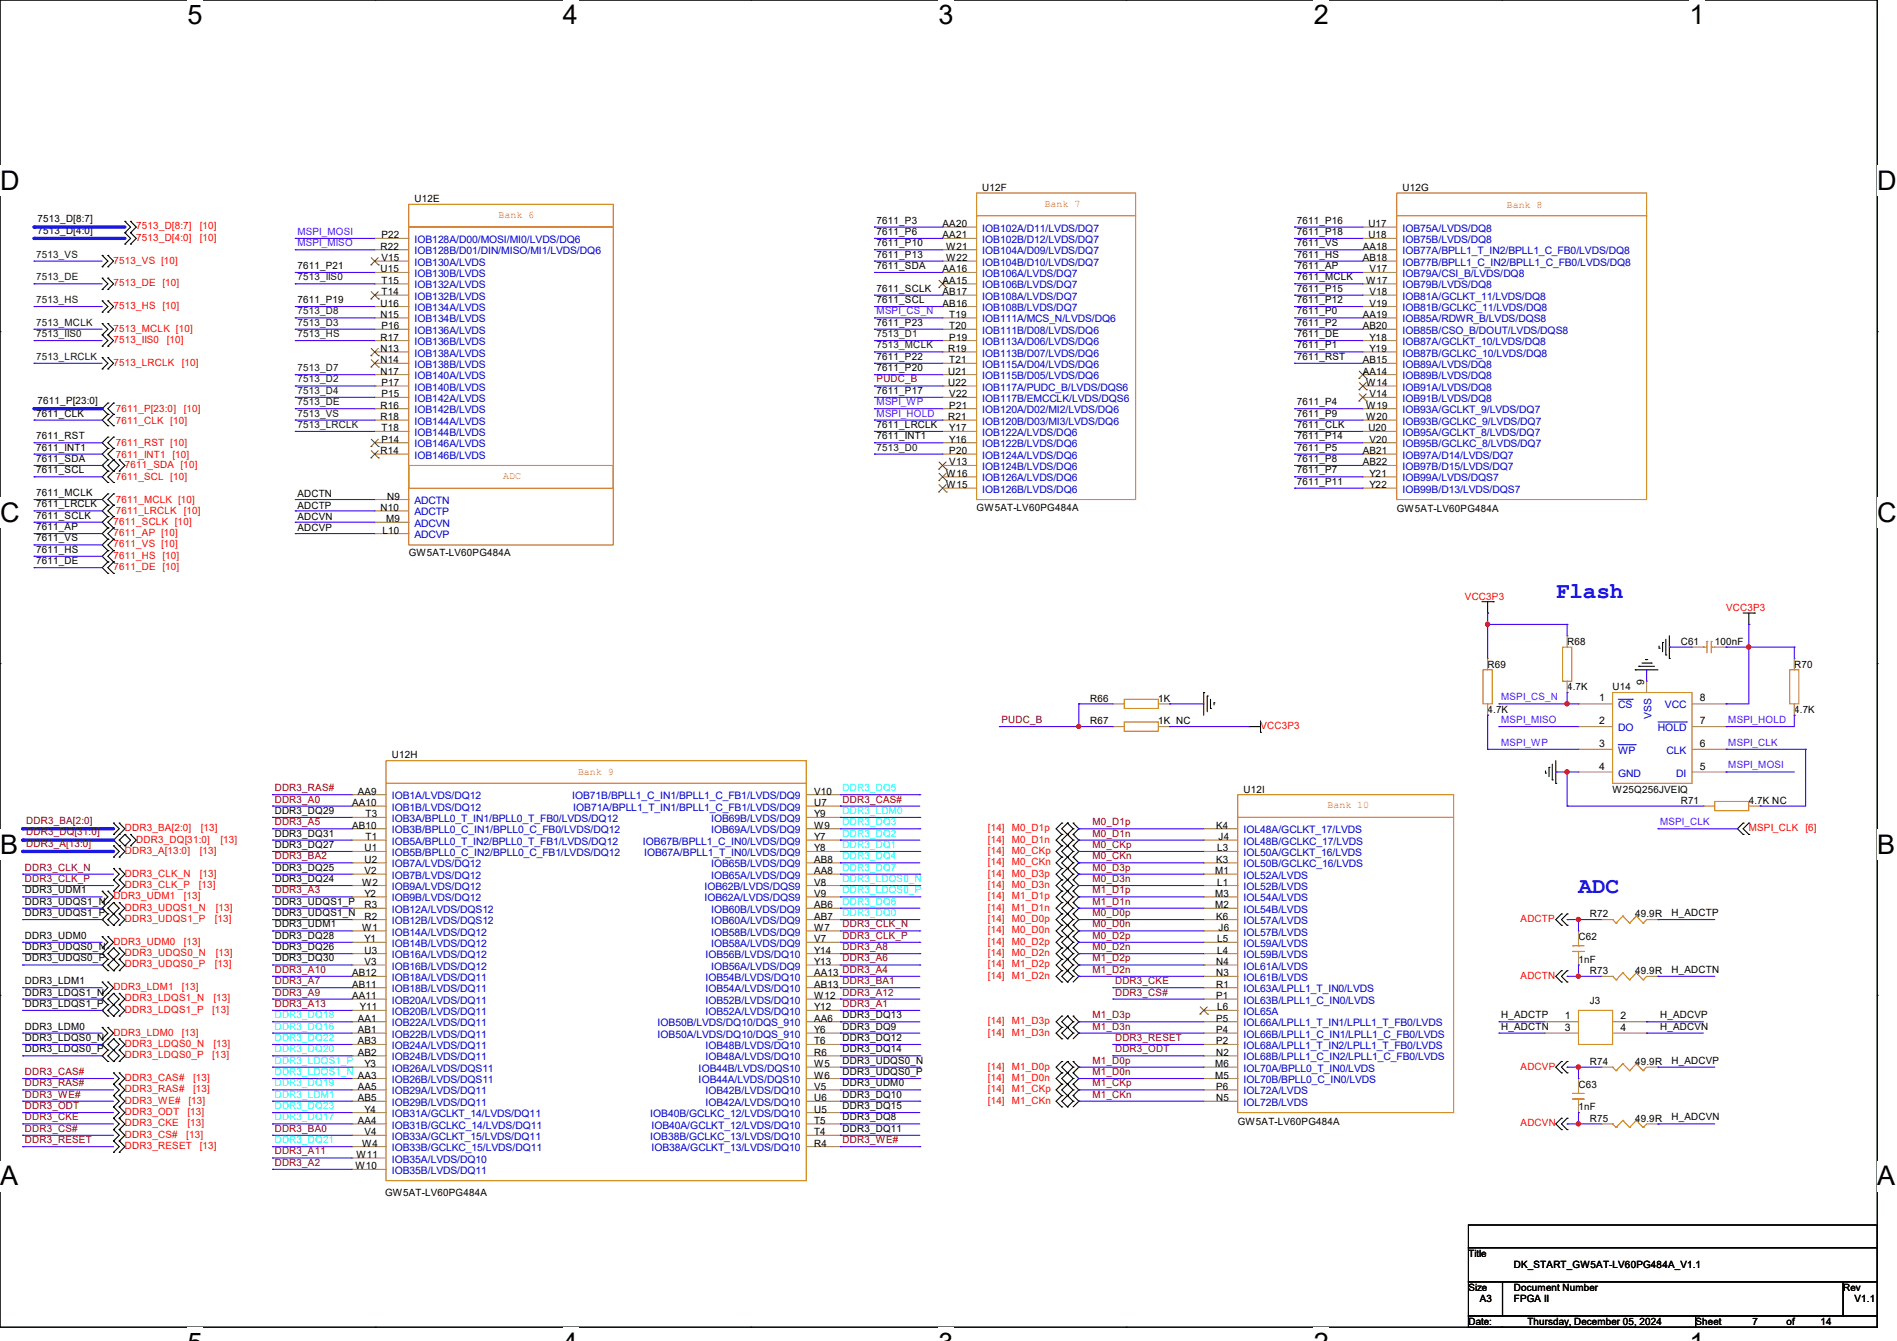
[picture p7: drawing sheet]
<svg xmlns="http://www.w3.org/2000/svg" width="297mm" height="210mm" viewBox="0 0 297 210" stroke-linecap="round" stroke-linejoin="round" font-family="sans-serif">
<defs><g id="words">
<g font-size="4.2">
<text x="29.4" y="3.8">5</text>
<text x="88.1" y="3.8">4</text>
<text x="146.9" y="3.8">3</text>
<text x="205.7" y="3.8">2</text>
<text x="264.5" y="3.8">1</text>
<text x="0" y="29.8">D</text>
<text x="293.9" y="29.8">D</text>
<text x="0" y="81.7">C</text>
<text x="293.9" y="81.7">C</text>
<text x="0" y="133.7">B</text>
<text x="293.9" y="133.7">B</text>
<text x="0" y="185.6">A</text>
<text x="293.9" y="185.6">A</text>
</g>
<g font-size="3.6" fill="#00f">
<text x="243.6" y="93.6">Flash</text>
<text x="247.1" y="139.8">ADC</text>
</g>
<g font-size="1.6">
<text x="153.8" y="29.9">U12F</text>
<text x="219.6" y="29.9">U12G</text>
<text x="5.9" y="34.8">7513_D[8:7]</text>
<text x="64.9" y="31.7">U12E</text>
<text x="137.2" y="35">7611_P3</text>
<text x="147.6" y="35.6">AA20</text>
<text x="203" y="35">7611_P16</text>
<text x="214.2" y="35.6">U17</text>
<text x="5.9" y="36.6">7513_D[4:0]</text>
<text x="59.6" y="39.1">R22</text>
<text x="59.7" y="37.3">P22</text>
<text x="59.7" y="40.9">V15</text>
<text x="137.2" y="40.3">7611_P13</text>
<text x="137.2" y="36.8">7611_P6</text>
<text x="137.2" y="38.6">7611_P10</text>
<text x="147.6" y="37.3">AA21</text>
<text x="148.1" y="39.1">W21</text>
<text x="148.1" y="40.9">W22</text>
<text x="203" y="36.8">7611_P18</text>
<text x="203" y="38.6">7611_VS</text>
<text x="203" y="40.3">7611_HS</text>
<text x="213.4" y="39.1">AA18</text>
<text x="213.4" y="40.9">AB18</text>
<text x="214.2" y="37.3">U18</text>
<text x="46.6" y="42.1">7611_P21</text>
<text x="46.6" y="47.5">7611_P19</text>
<text x="59.6" y="42.7">U15</text>
<text x="59.7" y="44.4">T15</text>
<text x="59.7" y="46.2">T14</text>
<text x="137.2" y="42.1">7611_SDA</text>
<text x="137.2" y="47.5">7611_SCL</text>
<text x="137.2" y="45.7">7611_SCLK</text>
<text x="147.6" y="42.7">AA16</text>
<text x="147.6" y="44.4">AA15</text>
<text x="147.6" y="46.2">AB17</text>
<text x="203" y="45.7">7611_P15</text>
<text x="203" y="43.9">7611_MCLK</text>
<text x="203" y="42.1">7611_AP</text>
<text x="203" y="47.5">7611_P12</text>
<text x="213.9" y="44.4">W17</text>
<text x="214.4" y="42.7">V17</text>
<text x="214.4" y="46.2">V18</text>
<text x="59.6" y="48">U16</text>
<text x="59.6" y="49.8">N15</text>
<text x="59.6" y="53.3">R17</text>
<text x="59.7" y="51.6">P16</text>
<text x="137.2" y="51">7611_P23</text>
<text x="147.6" y="48">AB16</text>
<text x="148.6" y="49.8">T19</text>
<text x="148.6" y="51.6">T20</text>
<text x="148.6" y="53.3">P19</text>
<text x="203" y="51">7611_P2</text>
<text x="203" y="49.2">7611_P0</text>
<text x="203" y="52.8">7611_DE</text>
<text x="213.4" y="49.8">AA19</text>
<text x="213.4" y="51.6">AB20</text>
<text x="214.4" y="48">V19</text>
<text x="214.4" y="53.3">Y18</text>
<text x="59.6" y="55.1">N13</text>
<text x="59.6" y="56.9">N14</text>
<text x="59.6" y="58.7">N17</text>
<text x="137.2" y="56.3">7611_P22</text>
<text x="137.2" y="58.1">7611_P20</text>
<text x="148.5" y="55.1">R19</text>
<text x="148.5" y="58.7">U21</text>
<text x="148.6" y="56.9">T21</text>
<text x="203" y="56.3">7611_RST</text>
<text x="203" y="54.6">7611_P1</text>
<text x="213.4" y="56.9">AB15</text>
<text x="213.4" y="58.7">AA14</text>
<text x="214.4" y="55.1">Y19</text>
<text x="5.7" y="65.2">7611_CLK</text>
<text x="5.9" y="63.2">7611_P[23:0]</text>
<text x="59.6" y="64">R16</text>
<text x="59.6" y="65.8">R18</text>
<text x="59.7" y="60.5">P17</text>
<text x="59.7" y="62.2">P15</text>
<text x="137.2" y="61.7">7611_P17</text>
<text x="148.5" y="60.5">U22</text>
<text x="148.5" y="65.8">R21</text>
<text x="148.6" y="62.2">V22</text>
<text x="148.6" y="64">P21</text>
<text x="203" y="63.5">7611_P4</text>
<text x="203" y="65.2">7611_P9</text>
<text x="213.9" y="60.5">W14</text>
<text x="213.9" y="64">W19</text>
<text x="213.9" y="65.8">W20</text>
<text x="214.4" y="62.2">V14</text>
<text x="5.7" y="68.8">7611_RST</text>
<text x="5.7" y="70.6">7611_INT1</text>
<text x="59.6" y="71.1">R14</text>
<text x="59.7" y="67.6">T18</text>
<text x="59.7" y="69.3">P14</text>
<text x="137.2" y="68.8">7611_INT1</text>
<text x="137.2" y="67">7611_LRCLK</text>
<text x="148.6" y="67.6">Y17</text>
<text x="148.6" y="69.3">Y16</text>
<text x="148.6" y="71.1">P20</text>
<text x="203" y="67">7611_CLK</text>
<text x="203" y="68.8">7611_P14</text>
<text x="203" y="70.6">7611_P5</text>
<text x="213.4" y="71.1">AB21</text>
<text x="214.2" y="67.6">U20</text>
<text x="214.4" y="69.3">V20</text>
<text x="5.7" y="72.3">7611_SDA</text>
<text x="5.7" y="74.1">7611_SCL</text>
<text x="5.7" y="77.7">7611_MCLK</text>
<text x="46.6" y="77.9">ADCTN</text>
<text x="148.1" y="74.7">W16</text>
<text x="148.1" y="76.5">W15</text>
<text x="148.6" y="72.9">V13</text>
<text x="203" y="74.1">7611_P7</text>
<text x="203" y="75.9">7611_P11</text>
<text x="203" y="72.3">7611_P8</text>
<text x="213.4" y="72.9">AB22</text>
<text x="214.4" y="74.7">Y21</text>
<text x="214.4" y="76.5">Y22</text>
<text x="5.7" y="79.5">7611_LRCLK</text>
<text x="5.7" y="81.2">7611_SCLK</text>
<text x="5.7" y="83">7611_AP</text>
<text x="46.6" y="79.7">ADCTP</text>
<text x="46.6" y="83.2">ADCVP</text>
<text x="46.6" y="81.4">ADCVN</text>
<text x="59.6" y="80">N10</text>
<text x="59.9" y="83.6">L10</text>
<text x="60.5" y="81.8">M9</text>
<text x="60.6" y="78.2">N9</text>
<text x="152.9" y="80">GW5AT-LV60PG484A</text>
<text x="218.7" y="80.2">GW5AT-LV60PG484A</text>
<text x="5.7" y="84.8">7611_VS</text>
<text x="5.7" y="86.6">7611_HS</text>
<text x="5.7" y="88.3">7611_DE</text>
<text x="64" y="87.1">GW5AT-LV60PG484A</text>
<text x="245.4" y="101">R68</text>
<text x="263.1" y="101">C61</text>
<text x="268.5" y="101">100nF</text>
<text x="232.9" y="104.6">R69</text>
<text x="257.4" y="107.2" transform="rotate(-90 257.4 107.2)">9</text>
<text x="280.9" y="104.6">R70</text>
<text x="170.7" y="113.5">R67</text>
<text x="170.7" y="109.9">R66</text>
<text x="181.4" y="113.5">1K NC</text>
<text x="181.4" y="109.9">1K</text>
<text x="232.9" y="111.7">4.7K</text>
<text x="245.4" y="108.1">4.7K</text>
<text x="250.4" y="109.9">1</text>
<text x="250.4" y="113.4">2</text>
<text x="252.5" y="108.1">U14</text>
<text x="266.1" y="113.4">7</text>
<text x="266.1" y="109.9">8</text>
<text x="280.9" y="111.7">4.7K</text>
<text x="61.3" y="118.8">U12H</text>
<text x="250.4" y="117">3</text>
<text x="266.1" y="117">6</text>
<text x="56" y="124.5">AA9</text>
<text x="127.5" y="124.5">V10</text>
<text x="194.7" y="124.1">U12I</text>
<text x="250.4" y="120.5">4</text>
<text x="252.5" y="124.1">W25Q256JVEIQ</text>
<text x="263.1" y="125.9">R71</text>
<text x="266.1" y="120.5">5</text>
<text x="273.8" y="125.9">4.7K NC</text>
<text x="43" y="131">DDR3_DQ31</text>
<text x="43" y="127.5">DDR3_DQ29</text>
<text x="55.1" y="126.2">AA10</text>
<text x="55.1" y="129.8">AB10</text>
<text x="57.2" y="128">T3</text>
<text x="57.2" y="131.6">T1</text>
<text x="127.5" y="131.6">Y7</text>
<text x="127.5" y="129.8">W9</text>
<text x="127.5" y="128">Y9</text>
<text x="127.5" y="126.2">U7</text>
<text x="190.4" y="129.8">K4</text>
<text x="190.8" y="131.6">J4</text>
<text x="43" y="136.4">DDR3_DQ25</text>
<text x="43" y="132.8">DDR3_DQ27</text>
<text x="57.1" y="133.3">U1</text>
<text x="57.1" y="135.1">U2</text>
<text x="57.1" y="136.9">V2</text>
<text x="127.5" y="136.9">AA8</text>
<text x="127.5" y="135.1">AB8</text>
<text x="127.5" y="133.3">Y8</text>
<text x="190.2" y="136.9">M1</text>
<text x="190.4" y="135.1">K3</text>
<text x="190.6" y="133.3">L3</text>
<text x="3.9" y="139.9">DDR3_UDM1</text>
<text x="3.9" y="141.7">DDR3_UDQS1_N</text>
<text x="3.9" y="143.5">DDR3_UDQS1_P</text>
<text x="43" y="143.5">DDR3_UDQS1_N</text>
<text x="43" y="141.7">DDR3_UDQS1_P</text>
<text x="43" y="138.1">DDR3_DQ24</text>
<text x="56.7" y="138.7">W2</text>
<text x="57.1" y="140.5">Y2</text>
<text x="57.1" y="142.2">R3</text>
<text x="127.5" y="142.2">AB6</text>
<text x="127.5" y="140.5">V9</text>
<text x="127.5" y="138.7">V8</text>
<text x="190.2" y="140.5">M3</text>
<text x="190.2" y="142.2">M2</text>
<text x="190.6" y="138.7">L1</text>
<text x="248.9" y="143.7">R72</text>
<text x="256" y="143.7">49.9R</text>
<text x="261.7" y="143.5">H_ADCTP</text>
<text x="3.9" y="147">DDR3_UDM0</text>
<text x="3.9" y="148.8">DDR3_UDQS0_N</text>
<text x="43" y="148.8">DDR3_DQ26</text>
<text x="43" y="147">DDR3_DQ28</text>
<text x="43" y="145.2">DDR3_UDM1</text>
<text x="56.7" y="145.8">W1</text>
<text x="57.1" y="144">R2</text>
<text x="57.1" y="147.6">Y1</text>
<text x="57.1" y="149.3">U3</text>
<text x="127.5" y="149.3">Y14</text>
<text x="127.5" y="147.6">V7</text>
<text x="127.5" y="145.8">W7</text>
<text x="127.5" y="144">AB7</text>
<text x="190.4" y="144">K6</text>
<text x="190.6" y="147.6">L5</text>
<text x="190.6" y="149.3">L4</text>
<text x="190.8" y="145.8">J6</text>
<text x="247.1" y="147.2">C62</text>
<text x="3.9" y="150.6">DDR3_UDQS0_P</text>
<text x="3.9" y="154.1">DDR3_LDM1</text>
<text x="3.9" y="155.9">DDR3_LDQS1_N</text>
<text x="43" y="150.6">DDR3_DQ30</text>
<text x="55.1" y="152.9">AB12</text>
<text x="55.1" y="154.7">AB11</text>
<text x="57.1" y="151.1">V3</text>
<text x="127.5" y="154.7">AB13</text>
<text x="127.5" y="152.9">AA13</text>
<text x="127.5" y="151.1">Y13</text>
<text x="190.4" y="151.1">N4</text>
<text x="190.4" y="152.9">N3</text>
<text x="190.4" y="154.7">R1</text>
<text x="247.1" y="150.8">1nF</text>
<text x="248.9" y="152.6">R73</text>
<text x="256" y="152.6">49.9R</text>
<text x="261.7" y="152.4">H_ADCTN</text>
<text x="3.9" y="157.7">DDR3_LDQS1_P</text>
<text x="3.9" y="161.2">DDR3_LDM0</text>
<text x="55.1" y="156.5">AA11</text>
<text x="56" y="160">AA1</text>
<text x="56" y="161.8">AB1</text>
<text x="56.3" y="158.2">Y11</text>
<text x="127.5" y="161.8">Y6</text>
<text x="127.5" y="160">AA6</text>
<text x="127.5" y="158.2">Y12</text>
<text x="127.5" y="156.5">W12</text>
<text x="131.9" y="161.2">DDR3_DQ9</text>
<text x="131.9" y="159.5">DDR3_DQ13</text>
<text x="190.4" y="156.5">P1</text>
<text x="190.4" y="160">P5</text>
<text x="190.4" y="161.8">P4</text>
<text x="190.6" y="158.2">L6</text>
<text x="235" y="159.5">H_ADCTP</text>
<text x="235" y="161.2">H_ADCTN</text>
<text x="245" y="159.6">1</text>
<text x="245" y="161.4">3</text>
<text x="248.9" y="157.2">J3</text>
<text x="253.7" y="159.6">2</text>
<text x="253.7" y="161.4">4</text>
<text x="259.9" y="159.5">H_ADCVP</text>
<text x="259.9" y="161.2">H_ADCVN</text>
<text x="3.9" y="163">DDR3_LDQS0_N</text>
<text x="3.9" y="164.8">DDR3_LDQS0_P</text>
<text x="56" y="163.6">AB3</text>
<text x="56" y="165.3">AB2</text>
<text x="57.1" y="167.1">Y3</text>
<text x="127.5" y="167.1">W5</text>
<text x="127.5" y="165.3">R6</text>
<text x="127.5" y="163.6">T6</text>
<text x="131.9" y="164.8">DDR3_DQ14</text>
<text x="131.9" y="166.6">DDR3_UDQS0_N</text>
<text x="131.9" y="163">DDR3_DQ12</text>
<text x="190.2" y="167.1">M6</text>
<text x="190.4" y="163.6">P2</text>
<text x="190.4" y="165.3">N2</text>
<text x="248.9" y="166.8">R74</text>
<text x="256" y="166.8">49.9R</text>
<text x="261.7" y="166.6">H_ADCVP</text>
<text x="56" y="168.9">AA3</text>
<text x="56" y="170.7">AA5</text>
<text x="56" y="172.5">AB5</text>
<text x="127.5" y="172.5">U6</text>
<text x="127.5" y="170.7">V5</text>
<text x="127.5" y="168.9">W6</text>
<text x="131.9" y="168.4">DDR3_UDQS0_P</text>
<text x="131.9" y="171.9">DDR3_DQ10</text>
<text x="131.9" y="173.7">DDR3_DQ15</text>
<text x="131.9" y="170.1">DDR3_UDM0</text>
<text x="190.2" y="168.9">M5</text>
<text x="190.4" y="170.7">P6</text>
<text x="190.4" y="172.5">N5</text>
<text x="247.1" y="170.3">C63</text>
<text x="247.1" y="173.9">1nF</text>
<text x="56" y="176">AA4</text>
<text x="56.7" y="179.6">W4</text>
<text x="57.1" y="174.2">Y4</text>
<text x="57.1" y="177.8">V4</text>
<text x="127.5" y="179.6">R4</text>
<text x="127.5" y="177.8">T4</text>
<text x="127.5" y="176">T5</text>
<text x="127.5" y="174.2">U5</text>
<text x="131.9" y="177.2">DDR3_DQ11</text>
<text x="131.9" y="175.5">DDR3_DQ8</text>
<text x="193.8" y="176.2">GW5AT-LV60PG484A</text>
<text x="248.9" y="175.7">R75</text>
<text x="256" y="175.7">49.9R</text>
<text x="261.7" y="175.5">H_ADCVN</text>
<text x="55.7" y="183.1">W10</text>
<text x="55.8" y="181.4">W11</text>
<text x="60.3" y="187.2">GW5AT-LV60PG484A</text>
<text x="229.9" y="196.8">Title</text>
<text x="229.9" y="202.2">Size</text>
<text x="231.7" y="204">A3</text>
<text x="237" y="202.2">Document Number</text>
<text x="237" y="204">FPGA II</text>
<text x="237" y="198.6">DK_START_GW5AT-LV60PG484A_V1.1</text>
<text x="288.6" y="202.2">Rev</text>
<text x="290.4" y="204">V1.1</text>
<text x="229.9" y="207.5">Date:</text>
<text x="239.1" y="207.5">Thursday, December 05, 2024</text>
<text x="265.5" y="207.5">Sheet</text>
<text x="274.4" y="207.5">7</text>
<text x="279.7" y="207.5">of</text>
<text x="285" y="207.5">14</text>
</g>
<g font-size="1.6" fill="#f00">
<text x="21.3" y="35.9">7513_D[8:7]</text>
<text x="31.3" y="35.9">[10]</text>
<text x="17.8" y="41.3">7513_VS [10]</text>
<text x="21.3" y="37.7">7513_D[4:0]</text>
<text x="31.3" y="37.7">[10]</text>
<text x="17.8" y="44.8">7513_DE [10]</text>
<text x="17.8" y="51.9">7513_MCLK [10]</text>
<text x="17.8" y="53.7">7513_IIS0</text>
<text x="17.8" y="48.4">7513_HS [10]</text>
<text x="26.1" y="53.7">[10]</text>
<text x="17.8" y="57.3">7513_LRCLK</text>
<text x="28.4" y="57.3">[10]</text>
<text x="18.1" y="64.6">7611_P[23:0]</text>
<text x="28.8" y="64.6">[10]</text>
<text x="18.1" y="66.3">7611_CLK [10]</text>
<text x="18.1" y="69.9">7611_RST [10]</text>
<text x="18.1" y="71.7">7611_INT1 [10]</text>
<text x="18.1" y="75.2">7611_SCL [10]</text>
<text x="19.6" y="73.3">7611_SDA [10]</text>
<text x="17.8" y="82.2">7611_SCLK [10]</text>
<text x="17.8" y="83.9">7611_AP [10]</text>
<text x="18.1" y="78.8">7611_MCLK [10]</text>
<text x="18.1" y="80.6">7611_LRCLK</text>
<text x="28.8" y="80.6">[10]</text>
<text x="17.8" y="85.7">7611_VS [10]</text>
<text x="17.8" y="87.5">7611_HS [10]</text>
<text x="17.8" y="89.3">7611_DE [10]</text>
<text x="229.4" y="93.9">VCC3P3</text>
<text x="270.3" y="95.7">VCC3P3</text>
<text x="197.4" y="114.2">VCC3P3</text>
<text x="19.6" y="130.2">DDR3_BA[2:0]</text>
<text x="21.3" y="131.9">DDR3_DQ[31:0]</text>
<text x="31.5" y="130.2">[13]</text>
<text x="34.5" y="131.9">[13]</text>
<text x="154.7" y="130.2">[14]</text>
<text x="154.7" y="131.9">[14]</text>
<text x="158.4" y="130.2">M0_D1p</text>
<text x="158.4" y="131.9">M0_D1n</text>
<text x="273.8" y="130.2">MSPI_CLK</text>
<text x="282.7" y="130.2">[6]</text>
<text x="19.6" y="133.7">DDR3_A[13:0]</text>
<text x="19.6" y="137.3">DDR3_CLK_N</text>
<text x="31.3" y="137.3">[13]</text>
<text x="31.3" y="133.7">[13]</text>
<text x="154.7" y="133.7">[14]</text>
<text x="154.7" y="135.5">[14]</text>
<text x="154.7" y="137.3">[14]</text>
<text x="158.4" y="133.7">M0_CKp</text>
<text x="158.4" y="135.5">M0_CKn</text>
<text x="158.4" y="137.3">M0_D3p</text>
<text x="17.8" y="140.8">DDR3_UDM1</text>
<text x="19.6" y="139.1">DDR3_CLK_P</text>
<text x="19.6" y="142.6">DDR3_UDQS1_N</text>
<text x="28.8" y="140.8">[13]</text>
<text x="31.1" y="139.1">[13]</text>
<text x="33.8" y="142.6">[13]</text>
<text x="154.7" y="139.1">[14]</text>
<text x="154.7" y="140.8">[14]</text>
<text x="154.7" y="142.6">[14]</text>
<text x="158.4" y="139.1">M0_D3n</text>
<text x="158.4" y="140.8">M1_D1p</text>
<text x="158.4" y="142.6">M1_D1n</text>
<text x="17.8" y="148">DDR3_UDM0</text>
<text x="19.6" y="144.4">DDR3_UDQS1_P</text>
<text x="19.6" y="149.7">DDR3_UDQS0_N</text>
<text x="28.8" y="148">[13]</text>
<text x="33.6" y="144.4">[13]</text>
<text x="33.8" y="149.7">[13]</text>
<text x="154.7" y="144.4">[14]</text>
<text x="154.7" y="146.2">[14]</text>
<text x="154.7" y="148">[14]</text>
<text x="154.7" y="149.7">[14]</text>
<text x="158.4" y="144.4">M0_D0p</text>
<text x="158.4" y="146.2">M0_D0n</text>
<text x="158.4" y="148">M0_D2p</text>
<text x="158.4" y="149.7">M0_D2n</text>
<text x="238.1" y="144.4">ADCTP</text>
<text x="17.8" y="155.1">DDR3_LDM1</text>
<text x="19.6" y="151.5">DDR3_UDQS0_P</text>
<text x="28.4" y="155.1">[13]</text>
<text x="33.6" y="151.5">[13]</text>
<text x="154.7" y="151.5">[14]</text>
<text x="154.7" y="153.3">[14]</text>
<text x="158.4" y="151.5">M1_D2p</text>
<text x="158.4" y="153.3">M1_D2n</text>
<text x="238.1" y="153.3">ADCTN</text>
<text x="19.6" y="156.8">DDR3_LDQS1_N</text>
<text x="19.6" y="158.6">DDR3_LDQS1_P</text>
<text x="33.2" y="158.6">[13]</text>
<text x="33.4" y="156.8">[13]</text>
<text x="154.7" y="160.4">[14]</text>
<text x="158.4" y="160.4">M1_D3p</text>
<text x="17.8" y="162.2">DDR3_LDM0</text>
<text x="19.6" y="164">DDR3_LDQS0_N</text>
<text x="19.6" y="165.7">DDR3_LDQS0_P</text>
<text x="28.4" y="162.2">[13]</text>
<text x="33.2" y="165.7">[13]</text>
<text x="33.4" y="164">[13]</text>
<text x="154.7" y="167.5">[14]</text>
<text x="154.7" y="162.2">[14]</text>
<text x="158.4" y="167.5">M1_D0p</text>
<text x="158.4" y="162.2">M1_D3n</text>
<text x="238.1" y="167.5">ADCVP</text>
<text x="19.6" y="169.3">DDR3_CAS#</text>
<text x="19.6" y="171.1">DDR3_RAS#</text>
<text x="19.6" y="172.8">DDR3_WE#</text>
<text x="29.5" y="172.8">[13]</text>
<text x="30.2" y="169.3">[13]</text>
<text x="30.2" y="171.1">[13]</text>
<text x="154.7" y="169.3">[14]</text>
<text x="154.7" y="171.1">[14]</text>
<text x="154.7" y="172.8">[14]</text>
<text x="158.4" y="169.3">M1_D0n</text>
<text x="158.4" y="171.1">M1_CKp</text>
<text x="158.4" y="172.8">M1_CKn</text>
<text x="19.6" y="174.6">DDR3_ODT</text>
<text x="19.6" y="176.4">DDR3_CKE</text>
<text x="19.6" y="178.2">DDR3_CS#</text>
<text x="19.6" y="180">DDR3_RESET</text>
<text x="29.2" y="178.2">[13]</text>
<text x="29.3" y="174.6">[13]</text>
<text x="29.3" y="176.4">[13]</text>
<text x="31.3" y="180">[13]</text>
<text x="238.1" y="176.4">ADCVN</text>
</g>
<g font-size="1.6" fill="#cc8006">
<text x="78.1" y="34.1">Bank 6</text>
<text x="163.6" y="32.3">Bank 7</text>
<text x="235.9" y="32.5">Bank 8</text>
<text x="78.8" y="75">ADC</text>
<text x="90.5" y="121.4">Bank 9</text>
<text x="207.9" y="126.6">Bank 10</text>
</g>
<g font-size="1.6" fill="#004000">
<text x="5.7" y="40.3">7513_VS</text>
<text x="5.7" y="43.9">7513_DE</text>
<text x="5.7" y="47.5">7513_HS</text>
<text x="46.6" y="43.9">7513_IIS0</text>
<text x="5.7" y="51">7513_MCLK</text>
<text x="5.7" y="52.8">7513_IIS0</text>
<text x="46.6" y="52.8">7513_HS</text>
<text x="46.6" y="49.2">7513_D8</text>
<text x="46.6" y="51">7513_D3</text>
<text x="137.2" y="52.8">7513_D1</text>
<text x="5.7" y="56.3">7513_LRCLK</text>
<text x="46.6" y="58.1">7513_D7</text>
<text x="46.6" y="59.9">7513_D2</text>
<text x="137.2" y="54.6">7513_MCLK</text>
<text x="46.6" y="65.2">7513_VS</text>
<text x="46.6" y="61.7">7513_D4</text>
<text x="46.6" y="63.5">7513_DE</text>
<text x="46.6" y="67">7513_LRCLK</text>
<text x="137.2" y="70.6">7513_D0</text>
</g>
<g font-size="1.6" fill="#8000ff">
<text x="46.6" y="38.6">MSPI_MISO</text>
<text x="46.6" y="36.8">MSPI_MOSI</text>
<text x="137.2" y="49.2">MSPI_CS_N</text>
<text x="137.2" y="63.5">MSPI_WP</text>
<text x="137.2" y="65.2">MSPI_HOLD</text>
<text x="235" y="109.7">MSPI_CS_N</text>
<text x="235" y="113.2">MSPI_MISO</text>
<text x="270.6" y="113.2">MSPI_HOLD</text>
<text x="235" y="116.8">MSPI_WP</text>
<text x="270.6" y="116.8">MSPI_CLK</text>
<text x="270.6" y="120.4">MSPI_MOSI</text>
<text x="259.9" y="129.2">MSPI_CLK</text>
</g>
<g font-size="1.6" fill="#00c">
<text x="64.9" y="38.1">IOB128A/D00/MOSI/MI0/LVDS/DQ6</text>
<text x="64.9" y="39.8">IOB128B/D01/DIN/MISO/MI1/LVDS/DQ6</text>
<text x="64.9" y="41.6">IOB130A/LVDS</text>
<text x="153.8" y="36.3">IOB102A/D11/LVDS/DQ7</text>
<text x="153.8" y="38.1">IOB102B/D12/LVDS/DQ7</text>
<text x="153.8" y="39.8">IOB104A/D09/LVDS/DQ7</text>
<text x="153.8" y="41.6">IOB104B/D10/LVDS/DQ7</text>
<text x="219.6" y="36.3">IOB75A/LVDS/DQ8</text>
<text x="219.6" y="38.1">IOB75B/LVDS/DQ8</text>
<text x="219.6" y="39.8">IOB77A/BPLL1_T_IN2/BPLL1_C_FB0/LVDS/DQ8</text>
<text x="219.6" y="41.6">IOB77B/BPLL1_C_IN2/BPLL1_C_FB0/LVDS/DQ8</text>
<text x="64.9" y="43.4">IOB130B/LVDS</text>
<text x="64.9" y="45.2">IOB132A/LVDS</text>
<text x="64.9" y="46.9">IOB132B/LVDS</text>
<text x="153.8" y="43.4">IOB106A/LVDS/DQ7</text>
<text x="153.8" y="45.2">IOB106B/LVDS/DQ7</text>
<text x="153.8" y="46.9">IOB108A/LVDS/DQ7</text>
<text x="219.6" y="43.4">IOB79A/CSI_B/LVDS/DQ8</text>
<text x="219.6" y="45.2">IOB79B/LVDS/DQ8</text>
<text x="219.6" y="46.9">IOB81A/GCLKT_11/LVDS/DQ8</text>
<text x="64.9" y="48.7">IOB134A/LVDS</text>
<text x="64.9" y="50.5">IOB134B/LVDS</text>
<text x="64.9" y="52.3">IOB136A/LVDS</text>
<text x="153.8" y="48.7">IOB108B/LVDS/DQ7</text>
<text x="153.8" y="50.5">IOB111A/MCS_N/LVDS/DQ6</text>
<text x="153.8" y="52.3">IOB111B/D08/LVDS/DQ6</text>
<text x="219.6" y="48.7">IOB81B/GCLKC_11/LVDS/DQ8</text>
<text x="219.6" y="50.5">IOB85A/RDWR_B/LVDS/DQS8</text>
<text x="219.6" y="52.3">IOB85B/CSO_B/DOUT/LVDS/DQS8</text>
<text x="64.9" y="54.1">IOB136B/LVDS</text>
<text x="64.9" y="55.8">IOB138A/LVDS</text>
<text x="64.9" y="57.6">IOB138B/LVDS</text>
<text x="64.9" y="59.4">IOB140A/LVDS</text>
<text x="153.8" y="54.1">IOB113A/D06/LVDS/DQ6</text>
<text x="153.8" y="55.8">IOB113B/D07/LVDS/DQ6</text>
<text x="153.8" y="57.6">IOB115A/D04/LVDS/DQ6</text>
<text x="153.8" y="59.4">IOB115B/D05/LVDS/DQ6</text>
<text x="219.6" y="54.1">IOB87A/GCLKT_10/LVDS/DQ8</text>
<text x="219.6" y="55.8">IOB87B/GCLKC_10/LVDS/DQ8</text>
<text x="219.6" y="57.6">IOB89A/LVDS/DQ8</text>
<text x="219.6" y="59.4">IOB89B/LVDS/DQ8</text>
<text x="64.9" y="61.2">IOB140B/LVDS</text>
<text x="64.9" y="63">IOB142A/LVDS</text>
<text x="64.9" y="64.7">IOB142B/LVDS</text>
<text x="153.8" y="61.2">IOB117A/PUDC_B/LVDS/DQS6</text>
<text x="153.8" y="63">IOB117B/EMCCLK/LVDS/DQS6</text>
<text x="153.8" y="64.7">IOB120A/D02/MI2/LVDS/DQ6</text>
<text x="219.6" y="61.2">IOB91A/LVDS/DQ8</text>
<text x="219.6" y="63">IOB91B/LVDS/DQ8</text>
<text x="219.6" y="64.7">IOB93A/GCLKT_9/LVDS/DQ7</text>
<text x="64.9" y="66.5">IOB144A/LVDS</text>
<text x="64.9" y="68.3">IOB144B/LVDS</text>
<text x="64.9" y="70.1">IOB146A/LVDS</text>
<text x="64.9" y="71.8">IOB146B/LVDS</text>
<text x="153.8" y="66.5">IOB120B/D03/MI3/LVDS/DQ6</text>
<text x="153.8" y="68.3">IOB122A/LVDS/DQ6</text>
<text x="153.8" y="70.1">IOB122B/LVDS/DQ6</text>
<text x="153.8" y="71.8">IOB124A/LVDS/DQ6</text>
<text x="219.6" y="66.5">IOB93B/GCLKC_9/LVDS/DQ7</text>
<text x="219.6" y="68.3">IOB95A/GCLKT_8/LVDS/DQ7</text>
<text x="219.6" y="70.1">IOB95B/GCLKC_8/LVDS/DQ7</text>
<text x="219.6" y="71.8">IOB97A/D14/LVDS/DQ7</text>
<text x="153.8" y="73.6">IOB124B/LVDS/DQ6</text>
<text x="153.8" y="75.4">IOB126A/LVDS/DQ6</text>
<text x="153.8" y="77.2">IOB126B/LVDS/DQ6</text>
<text x="219.6" y="73.6">IOB97B/D15/LVDS/DQ7</text>
<text x="219.6" y="75.4">IOB99A/LVDS/DQS7</text>
<text x="219.6" y="77.2">IOB99B/D13/LVDS/DQS7</text>
<text x="64.9" y="79">ADCTN</text>
<text x="64.9" y="80.7">ADCTP</text>
<text x="64.9" y="82.5">ADCVN</text>
<text x="64.9" y="84.3">ADCVP</text>
<text x="253.4" y="111">CS</text>
<text x="258.6" y="112.6" transform="rotate(-90 258.6 112.6)">VSS</text>
<text x="260.7" y="111">VCC</text>
<text x="253.4" y="114.5">DO</text>
<text x="253.4" y="118.1">WP</text>
<text x="259.6" y="114.5">HOLD</text>
<text x="260.9" y="118.1">CLK</text>
<text x="61.3" y="125.2">IOB1A/LVDS/DQ12</text>
<text x="89.6" y="125.2">IOB71B/BPLL1_C_IN1/BPLL1_C_FB1/LVDS/DQ9</text>
<text x="253.4" y="121.6">GND</text>
<text x="262.4" y="121.6">DI</text>
<text x="61.3" y="127">IOB1B/LVDS/DQ12</text>
<text x="61.3" y="128.7">IOB3A/BPLL0_T_IN1/BPLL0_T_FB0/LVDS/DQ12</text>
<text x="61.3" y="130.5">IOB3B/BPLL0_C_IN1/BPLL0_C_FB0/LVDS/DQ12</text>
<text x="89.7" y="127">IOB71A/BPLL1_T_IN1/BPLL1_C_FB1/LVDS/DQ9</text>
<text x="111.3" y="130.5">IOB69A/LVDS/DQ9</text>
<text x="111.3" y="128.7">IOB69B/LVDS/DQ9</text>
<text x="194.7" y="130.5">IOL48A/GCLKT_17/LVDS</text>
<text x="61.3" y="132.3">IOB5A/BPLL0_T_IN2/BPLL0_T_FB1/LVDS/DQ12</text>
<text x="61.3" y="134.1">IOB5B/BPLL0_C_IN2/BPLL0_C_FB1/LVDS/DQ12</text>
<text x="61.3" y="135.8">IOB7A/LVDS/DQ12</text>
<text x="61.3" y="137.6">IOB7B/LVDS/DQ12</text>
<text x="100.7" y="132.3">IOB67B/BPLL1_C_IN0/LVDS/DQ9</text>
<text x="100.8" y="134.1">IOB67A/BPLL1_T_IN0/LVDS/DQ9</text>
<text x="111.3" y="137.6">IOB65A/LVDS/DQ9</text>
<text x="111.3" y="135.8">IOB65B/LVDS/DQ9</text>
<text x="194.7" y="132.3">IOL48B/GCLKC_17/LVDS</text>
<text x="194.7" y="134.1">IOL50A/GCLKT_16/LVDS</text>
<text x="194.7" y="135.8">IOL50B/GCLKC_16/LVDS</text>
<text x="194.7" y="137.6">IOL52A/LVDS</text>
<text x="61.3" y="139.4">IOB9A/LVDS/DQ12</text>
<text x="61.3" y="141.2">IOB9B/LVDS/DQ12</text>
<text x="61.3" y="143">IOB12A/LVDS/DQS12</text>
<text x="110.3" y="141.2">IOB62A/LVDS/DQS9</text>
<text x="110.3" y="139.4">IOB62B/LVDS/DQS9</text>
<text x="111.3" y="143">IOB60B/LVDS/DQ9</text>
<text x="194.7" y="139.4">IOL52B/LVDS</text>
<text x="194.7" y="141.2">IOL54A/LVDS</text>
<text x="194.7" y="143">IOL54B/LVDS</text>
<text x="61.3" y="144.7">IOB12B/LVDS/DQS12</text>
<text x="61.3" y="146.5">IOB14A/LVDS/DQ12</text>
<text x="61.3" y="148.3">IOB14B/LVDS/DQ12</text>
<text x="111.3" y="148.3">IOB58A/LVDS/DQ9</text>
<text x="111.3" y="146.5">IOB58B/LVDS/DQ9</text>
<text x="111.3" y="144.7">IOB60A/LVDS/DQ9</text>
<text x="194.7" y="144.7">IOL57A/LVDS</text>
<text x="194.7" y="146.5">IOL57B/LVDS</text>
<text x="194.7" y="148.3">IOL59A/LVDS</text>
<text x="61.3" y="150.1">IOB16A/LVDS/DQ12</text>
<text x="61.3" y="151.9">IOB16B/LVDS/DQ12</text>
<text x="61.3" y="153.6">IOB18A/LVDS/DQ11</text>
<text x="61.3" y="155.4">IOB18B/LVDS/DQ11</text>
<text x="110.4" y="155.4">IOB54A/LVDS/DQ10</text>
<text x="110.4" y="153.6">IOB54B/LVDS/DQ10</text>
<text x="110.4" y="150.1">IOB56B/LVDS/DQ10</text>
<text x="111.3" y="151.9">IOB56A/LVDS/DQ9</text>
<text x="194.7" y="150.1">IOL59B/LVDS</text>
<text x="194.7" y="151.9">IOL61A/LVDS</text>
<text x="194.7" y="153.6">IOL61B/LVDS</text>
<text x="194.7" y="155.4">IOL63A/LPLL1_T_IN0/LVDS</text>
<text x="61.3" y="157.2">IOB20A/LVDS/DQ11</text>
<text x="61.3" y="159">IOB20B/LVDS/DQ11</text>
<text x="61.3" y="160.7">IOB22A/LVDS/DQ11</text>
<text x="103" y="160.7">IOB50B/LVDS/DQ10/DQS_910</text>
<text x="110.4" y="159">IOB52A/LVDS/DQ10</text>
<text x="110.4" y="157.2">IOB52B/LVDS/DQ10</text>
<text x="194.7" y="157.2">IOL63B/LPLL1_C_IN0/LVDS</text>
<text x="194.7" y="159">IOL65A</text>
<text x="194.7" y="160.7">IOL66A/LPLL1_T_IN1/LPLL1_T_FB0/LVDS</text>
<text x="61.3" y="162.5">IOB22B/LVDS/DQ11</text>
<text x="61.3" y="164.3">IOB24A/LVDS/DQ11</text>
<text x="61.3" y="166.1">IOB24B/LVDS/DQ11</text>
<text x="61.3" y="167.9">IOB26A/LVDS/DQS11</text>
<text x="103" y="162.5">IOB50A/LVDS/DQ10/DQS_910</text>
<text x="109.4" y="167.9">IOB44B/LVDS/DQS10</text>
<text x="110.4" y="166.1">IOB48A/LVDS/DQ10</text>
<text x="110.4" y="164.3">IOB48B/LVDS/DQ10</text>
<text x="194.7" y="162.5">IOL66B/LPLL1_C_IN1/LPLL1_C_FB0/LVDS</text>
<text x="194.7" y="164.3">IOL68A/LPLL1_T_IN2/LPLL1_T_FB0/LVDS</text>
<text x="194.7" y="166.1">IOL68B/LPLL1_C_IN2/LPLL1_C_FB0/LVDS</text>
<text x="194.7" y="167.9">IOL70A/BPLL0_T_IN0/LVDS</text>
<text x="61.3" y="169.6">IOB26B/LVDS/DQS11</text>
<text x="61.3" y="171.4">IOB29A/LVDS/DQ11</text>
<text x="61.3" y="173.2">IOB29B/LVDS/DQ11</text>
<text x="109.4" y="169.6">IOB44A/LVDS/DQS10</text>
<text x="110.4" y="173.2">IOB42A/LVDS/DQ10</text>
<text x="110.4" y="171.4">IOB42B/LVDS/DQ10</text>
<text x="194.7" y="169.6">IOL70B/BPLL0_C_IN0/LVDS</text>
<text x="194.7" y="171.4">IOL72A/LVDS</text>
<text x="194.7" y="173.2">IOL72B/LVDS</text>
<text x="61.3" y="175">IOB31A/GCLKT_14/LVDS/DQ11</text>
<text x="61.3" y="176.7">IOB31B/GCLKC_14/LVDS/DQ11</text>
<text x="61.3" y="178.5">IOB33A/GCLKT_15/LVDS/DQ11</text>
<text x="101.8" y="178.5">IOB38B/GCLKC_13/LVDS/DQ10</text>
<text x="101.8" y="175">IOB40B/GCLKC_12/LVDS/DQ10</text>
<text x="102" y="176.7">IOB40A/GCLKT_12/LVDS/DQ10</text>
<text x="61.3" y="180.3">IOB33B/GCLKC_15/LVDS/DQ11</text>
<text x="61.3" y="182.1">IOB35A/LVDS/DQ10</text>
<text x="61.3" y="183.9">IOB35B/LVDS/DQ11</text>
<text x="102" y="180.3">IOB38A/GCLKT_13/LVDS/DQ10</text>
</g>
<g font-size="1.6" fill="#800000">
<text x="137.2" y="59.9">PUDC_B</text>
<text x="156.8" y="113.2">PUDC_B</text>
<text x="43" y="125.7">DDR3_A0</text>
<text x="43" y="123.9">DDR3_RAS#</text>
<text x="131.9" y="125.7">DDR3_CAS#</text>
<text x="4.1" y="129">DDR3_BA[2:0]</text>
<text x="4.1" y="130.8">DDR3_DQ[31:0]</text>
<text x="43" y="129.2">DDR3_A5</text>
<text x="171" y="131">M0_D1n</text>
<text x="171" y="129.2">M0_D1p</text>
<text x="3.9" y="136.4">DDR3_CLK_N</text>
<text x="4.1" y="132.6">DDR3_A[13:0]</text>
<text x="43" y="134.6">DDR3_BA2</text>
<text x="171" y="134.6">M0_CKn</text>
<text x="171" y="132.8">M0_CKp</text>
<text x="171" y="136.4">M0_D3p</text>
<text x="3.9" y="138.1">DDR3_CLK_P</text>
<text x="43" y="139.9">DDR3_A3</text>
<text x="171" y="143.5">M0_D0p</text>
<text x="171" y="138.1">M0_D3n</text>
<text x="171" y="139.9">M1_D1p</text>
<text x="171" y="141.7">M1_D1n</text>
<text x="131.9" y="148.8">DDR3_A8</text>
<text x="131.9" y="145.2">DDR3_CLK_N</text>
<text x="131.9" y="147">DDR3_CLK_P</text>
<text x="171" y="145.2">M0_D0n</text>
<text x="171" y="147">M0_D2p</text>
<text x="171" y="148.8">M0_D2n</text>
<text x="43" y="154.1">DDR3_A7</text>
<text x="43" y="155.9">DDR3_A9</text>
<text x="43" y="152.4">DDR3_A10</text>
<text x="131.9" y="152.4">DDR3_A4</text>
<text x="131.9" y="150.6">DDR3_A6</text>
<text x="131.9" y="154.1">DDR3_BA1</text>
<text x="131.9" y="155.9">DDR3_A12</text>
<text x="171" y="150.6">M1_D2p</text>
<text x="171" y="152.4">M1_D2n</text>
<text x="174.6" y="154.1">DDR3_CKE</text>
<text x="174.6" y="155.9">DDR3_CS#</text>
<text x="43" y="157.7">DDR3_A13</text>
<text x="131.9" y="157.7">DDR3_A1</text>
<text x="171" y="159.5">M1_D3p</text>
<text x="171" y="161.2">M1_D3n</text>
<text x="171" y="166.6">M1_D0p</text>
<text x="174.6" y="163">DDR3_RESET</text>
<text x="174.6" y="164.8">DDR3_ODT</text>
<text x="3.9" y="168.4">DDR3_CAS#</text>
<text x="3.9" y="170.1">DDR3_RAS#</text>
<text x="3.9" y="171.9">DDR3_WE#</text>
<text x="3.9" y="173.7">DDR3_ODT</text>
<text x="171" y="168.4">M1_D0n</text>
<text x="171" y="170.1">M1_CKp</text>
<text x="171" y="171.9">M1_CKn</text>
<text x="3.9" y="175.5">DDR3_CKE</text>
<text x="3.9" y="177.2">DDR3_CS#</text>
<text x="3.9" y="179">DDR3_RESET</text>
<text x="43" y="177.2">DDR3_BA0</text>
<text x="131.9" y="179">DDR3_WE#</text>
<text x="43" y="180.8">DDR3_A11</text>
<text x="43" y="182.6">DDR3_A2</text>
</g>
<g font-size="1.6" fill="#0ff">
<text x="131.9" y="123.9">DDR3_DQ5</text>
<text x="131.9" y="129.2">DDR3_DQ3</text>
<text x="131.9" y="131">DDR3_DQ2</text>
<text x="131.9" y="127.5">DDR3_LDM0</text>
<text x="131.9" y="134.6">DDR3_DQ4</text>
<text x="131.9" y="132.8">DDR3_DQ1</text>
<text x="131.9" y="136.4">DDR3_DQ7</text>
<text x="131.9" y="138.1">DDR3_LDQS0_N</text>
<text x="131.9" y="139.9">DDR3_LDQS0_P</text>
<text x="131.9" y="141.7">DDR3_DQ6</text>
<text x="131.9" y="143.5">DDR3_DQ0</text>
<text x="43" y="159.5">DDR3_DQ18</text>
<text x="43" y="161.2">DDR3_DQ16</text>
<text x="43" y="166.6">DDR3_LDQS1_P</text>
<text x="43" y="164.8">DDR3_DQ20</text>
<text x="43" y="163">DDR3_DQ22</text>
<text x="43" y="168.4">DDR3_LDQS1_N</text>
<text x="43" y="171.9">DDR3_LDM1</text>
<text x="43" y="173.7">DDR3_DQ23</text>
<text x="43" y="170.1">DDR3_DQ19</text>
<text x="43" y="175.5">DDR3_DQ17</text>
<text x="43" y="179">DDR3_DQ21</text>
</g>
</g></defs>
<path d="M0 0h293.9v207.9h-293.9z" fill="none" stroke="#000" stroke-width=".17"/>
<g fill="#fff">
<path d="M29.4 0h2.3v4.7h-2.3z"/>
<path d="M29.4 207.9h2.3v2.1h-2.3z"/>
</g>
<path d="M58.8 0h.1M58.8 207.9h.1" fill="none" stroke="#000" stroke-width=".17"/>
<g fill="#fff">
<path d="M88.1 0h2.4v4.7h-2.4z"/>
<path d="M88.1 207.9h2.4v2.1h-2.4z"/>
</g>
<path d="M117.6 0h.1M117.6 207.9h.1" fill="none" stroke="#000" stroke-width=".17"/>
<g fill="#fff">
<path d="M146.9 0h2.4v4.7h-2.4z"/>
<path d="M146.9 207.9h2.4v2.1h-2.4z"/>
</g>
<path d="M176.3 0h.1M176.3 207.9h.1" fill="none" stroke="#000" stroke-width=".17"/>
<g fill="#fff">
<path d="M205.7 0h2.4v4.7h-2.4z"/>
<path d="M205.7 207.9h2.4v2.1h-2.4z"/>
</g>
<path d="M235.1 0h.1M235.1 207.9h.1" fill="none" stroke="#000" stroke-width=".17"/>
<g fill="#fff">
<path d="M264.5 0h2.4v4.7h-2.4z"/>
<path d="M264.5 207.9h2.4v2.1h-2.4z"/>
<path d="M0 26h3v4.7h-3z"/>
<path d="M293.9 26h3.1v4.7h-3.1z"/>
<path d="M0 77.9h3v4.7h-3z"/>
<path d="M293.9 77.9h3.1v4.7h-3.1z"/>
</g>
<path d="M0 51.9h.1M293.9 51.9h.1" fill="none" stroke="#000" stroke-width=".17"/>
<g fill="#fff">
<path d="M0 129.9h2.8v4.7h-2.8z"/>
<path d="M293.9 129.9h2.9v4.7h-2.9z"/>
</g>
<path d="M0 103.9h.1M293.9 103.9h.1" fill="none" stroke="#000" stroke-width=".17"/>
<g fill="#fff">
<path d="M0 181.8h2.8v4.8h-2.8z"/>
<path d="M293.8 181.8h3v4.8h-3z"/>
</g>
<g fill="none" stroke="#000" stroke-width=".17">
<path d="M19.6 38.2h.1M19.6 36.4h.1M19.6 34.7h.1M19.6 36.4l.8 .9-.8 .9M19.6 34.7l.8 .9-.8 .8M20.4 38.2h.1M20.4 36.4h.1M20.4 34.7h.1M20.4 36.4l.9 .9-.9 .9M20.4 34.7l.9 .9-.9 .8M16 41.8h.1M16 40h.1"/>
<path d="M16 45.3h.1M16 43.6h.1M16 52.5h.1M16 50.7h.1M16 54.2h.1M16 57.8h.1M16 56h.1M16 48.9h.1M16 47.1h.1M16 40l.9 .9-.9 .9M16 43.6l.9 .8-.9 .9M16 50.7l.9 .9-.9 .9"/>
<path d="M16 52.5l.9 .8-.9 .9M16 56l.9 .9-.9 .9M16 47.1l.9 .9-.9 .9M16.9 41.8h.1M16.9 40h.1M16.9 45.3h.1M16.9 43.6h.1M16.9 52.5h.1M16.9 50.7h.1M16.9 54.2h.1M16.9 57.8h.1M16.9 56h.1"/>
<path d="M16.9 48.9h.1M16.9 47.1h.1M16.9 40l.9 .9-.9 .9M16.9 43.6l.9 .8-.9 .9M16.9 50.7l.9 .9-.9 .9M16.9 52.5l.9 .8-.9 .9M16.9 56l.9 .9-.9 .9M16.9 47.1l.9 .9-.9 .9M16 72.9h.1M16 72.9l.9 .9M16.9 73.8h.1M16.9 72.9h.1"/>
<path d="M16.9 64.9h.1M16.9 66.7h.1M16.9 63.1h.1M16.9 68.5h.1M16.9 70.2h.1M16.9 72h.1M16.9 75.6h.1M16.9 77.3h.1M16.9 79.1h.1M16.9 68.5l-.9 .8 .9 .9M16.9 72l-.9 .9M16.9 72.9l.9 .9"/>
<path d="M16.9 64.9l-.9 .9 .9 .9M16.9 63.1l-.9 .9 .9 .9M16.9 70.2l-.9 .9 .9 .9M16.9 73.8l-.9 .9 .9 .9M16.9 77.3l-.9 .9 .9 .9M16.9 79.1l-.9 .9 .9 .9M17.8 72h.1M17.8 73.8h.1M17.8 66.7h.1M17.8 64.9h.1M17.8 63.1h.1M17.8 70.2h.1"/>
<path d="M17.8 68.5h.1M17.8 75.6h.1M17.8 79.1h.1M17.8 77.3h.1M17.8 70.2l-.9 .9 1.8 1.8-1.8 1.8 .9 .9M17.8 72l-.9 .9M17.8 64.9l-.9 .9 .9 .9M17.8 63.1l-.9 .9 .9 .9M17.8 68.5l-.9 .8 .9 .9M17.8 77.3l-.9 .9 .9 .9M17.8 79.1l-.9 .9 .9 .9M18.7 72h.1"/>
<path d="M18.7 73.8h.1M18.7 72l.9 .9-.9 .9M16.9 80.9h.1M16.9 82.7h.1M16.9 84.5h.1M16.9 86.2h.1M16.9 88h.1M16.9 89.8h.1M16.9 80.9l-.9 .9 .9 .9M16.9 82.7l-.9 .9 .9 .9M16.9 84.5l-.9 .8 .9 .9M16.9 86.2l-.9 .9 .9 .9"/>
<path d="M16.9 88l-.9 .9 .9 .9M17.8 80.9h.1M17.8 82.7h.1M17.8 84.5h.1M17.8 86.2h.1M17.8 88h.1M17.8 89.8h.1M17.8 80.9l-.9 .9 .9 .9M17.8 82.7l-.9 .9 .9 .9M17.8 84.5l-.9 .8 .9 .9M17.8 86.2l-.9 .9 .9 .9M17.8 88l-.9 .9 .9 .9"/>
<path d="M232 94.2h1.8M232.9 96h.1M232.9 94.2v1.8M233.8 94.2h.1M261.4 99.6v3.5M272.9 96h1.8M273.8 97.8h.1M273.8 96v1.8M274.7 96h.1M188.5 108.5h.1M188.5 108.5v3.5M189 109h.1"/>
<path d="M189 109v2.5M189.5 111h.1M189.5 109.5v1.5M190.1 110.1h.1M190.1 110.1v.3M195.6 113.8h.1M195.6 113.8h1.8M197.4 114.7h.1M197.4 112.9v1.8M243 119.7v2.4M243.6 119.1v3.6M256 104.9h.1"/>
<path d="M256 104.9h3.6M256.6 104.4h.1M256.6 104.4h2.4M257.1 103.8h1.4M257.6 103.3h.1M257.6 103.3h.4M258.5 103.8h.1M259.8 101.5h.1M259.8 101.2v.3M260.3 100.6h.1M260.3 100.6v1.5M260.8 102.6h.1"/>
<path d="M260.8 100.1v2.5M261.4 103.1h.1M16 139.6h.1M16 139.6l.9 .9-.9 .9M16.9 139.6h.1M16.9 139.6l.9 .9-1.8 1.7M17.8 131.6h.1M17.8 130.7h.1M17.8 128.9h.1M17.8 134.2h.1M17.8 132.5h.1M17.8 137.8h.1"/>
<path d="M17.8 136h.1M17.8 139.6h.1M17.8 128.9l.9 .9-.9 .9M17.8 132.5l.9 .8-.9 .9M17.8 131.6l.9 .9M17.8 136l.9 .9-.9 .9M17.8 137.8l.9 .9-.9 .9M18.7 132.5h.1M18.7 131.6h.1M18.7 130.7h.1M18.7 128.9h.1M18.7 134.2h.1"/>
<path d="M18.7 137.8h.1M18.7 136h.1M18.7 139.6h.1M18.7 128.9l.9 .9-1.8 1.8M18.7 132.5l.9 .8-.9 .9M18.7 131.6l.9 .9M18.7 136l.9 .9-.9 .9M18.7 137.8l.9 .9-.9 .9M19.6 130.7h.1M19.6 132.5h.1M19.6 130.7l.8 .9-.8 .9M19.6 130.7l-.9 .9"/>
<path d="M20.4 130.7h.1M20.4 132.5h.1M20.4 130.7l.9 .9-.9 .9M166.2 130.7h.1M166.2 128.9h.1M166.2 132.5h.1M166.2 134.2h.1M166.2 136h.1M166.2 137.8h.1M166.2 139.6h.1M166.2 128.9l-.8 .9 .8 .9M166.2 132.5l-.8 .8 .8 .9"/>
<path d="M166.2 130.7l-.8 .9 .8 .9M166.2 134.2l-.8 .9 .8 .9M166.2 136l-.8 .9 .8 .9M166.2 137.8l-.8 .9 .8 .9M166.2 139.6l-.8 .9 .8 .9M167.1 130.7h.1M167.1 128.9h.1M167.1 132.5h.1M167.1 134.2h.1M167.1 136h.1M167.1 137.8h.1M167.1 139.6h.1"/>
<path d="M167.1 128.9l-.9 .9 1.8 1.8M167.1 128.9l.9 .9M168 128.9h.1M168 129.8h.1M168 130.7h.1M168 131.6h.1M168 132.5h.1M168 133.3h.1M168 134.2h.1M168 135.1h.1M168 136h.1M168 136.9h.1"/>
<path d="M168 137.8h.1M168 138.7h.1M168 139.6h.1M168 132.5l.9 .8M168 128.9l.9 .9M168 129.8l-1.8 1.8 1.8 1.7M168 134.2l.9 .9M168 130.7l.9 .9M168 131.6l-1.8 1.7 1.8 1.8M168 133.3l-1.8 1.8 1.8 1.8M168 137.8l.9 .9M168 135.1l-1.8 1.8 1.8 1.8"/>
<path d="M168 139.6l.9 .9M168 136l.9 .9M168 136.9l-1.8 1.8 1.8 1.8M168 138.7l-1.8 1.8 1.8 1.7M168.9 129.8h.1M168.9 131.6h.1M168.9 133.3h.1M168.9 135.1h.1M168.9 136.9h.1M168.9 138.7h.1M168.9 129.8l-.9 .9M168.9 131.6l-.9 .9"/>
<path d="M168.9 133.3l-.9 .9M168.9 135.1l-.9 .9M168.9 136.9l-.9 .9M168.9 138.7l-.9 .9M242 121.1h.1M242 120.7v.4M242.5 120.2h.1M242.5 120.2v1.4M243 122.1h.1M243.6 122.7h.1M272.9 128.9h.1M272.9 130.7h.1"/>
<path d="M272.9 128.9l-.9 .9 .9 .9M273.8 130.7h.1M273.8 128.9h.1M273.8 128.9l-.9 .9 .9 .9M0 155.9h.1M16 142.2h.1M16 144h.1M16 149.4h.1M16 151.1h.1M16 141.4h.1M16 148.5h.1M16 146.7h.1"/>
<path d="M16 155.6h.1M16 153.8h.1M16 156.5h.1M16 158.2h.1M16 142.2l.9 .9M16 144l.9 .9M16 146.7l.9 .9-.9 .9M16 149.4l.9 .8M16 151.1l.9 .9M16 153.8l.9 .9-.9 .9M16 156.5l.9 .9M16 158.2l.9 .9"/>
<path d="M16.9 143.1h.1M16.9 142.2h.1M16.9 144.9h.1M16.9 144h.1M16.9 150.2h.1M16.9 149.4h.1M16.9 152h.1M16.9 151.1h.1M16.9 141.4h.1M16.9 148.5h.1M16.9 146.7h.1M16.9 155.6h.1"/>
<path d="M16.9 153.8h.1M16.9 157.4h.1M16.9 156.5h.1M16.9 159.1h.1M16.9 158.2h.1M16.9 142.2l.9 .9M16.9 143.1l-.9 .9M16.9 144l.9 .9M16.9 146.7l.9 .9-1.8 1.8M16.9 149.4l1.8 1.7-.9 .9M16.9 150.2l-.9 .9M16.9 151.1l.9 .9"/>
<path d="M16.9 153.8l.9 .9-1.8 1.8M16.9 156.5l1.8 1.7-.9 .9M16.9 157.4l-.9 .8M16.9 158.2l.9 .9M17.8 141.4h.1M17.8 143.1h.1M17.8 144.9h.1M17.8 148.5h.1M17.8 150.2h.1M17.8 152h.1M17.8 155.6h.1M17.8 157.4h.1"/>
<path d="M17.8 159.1h.1M17.8 141.4l.9 .8-1.8 1.8M17.8 141.4l-.9 .8M17.8 143.1l.9 .9-.9 .9M17.8 148.5l.9 .9-1.8 1.7M17.8 148.5l-.9 .9M17.8 155.6l.9 .9-1.8 1.7M17.8 155.6l-.9 .9M18.7 141.4h.1M18.7 143.1h.1M18.7 144.9h.1M18.7 148.5h.1"/>
<path d="M18.7 150.2h.1M18.7 152h.1M18.7 155.6h.1M18.7 157.4h.1M18.7 159.1h.1M18.7 141.4l.9 .8-.9 .9M18.7 143.1l.9 .9-.9 .9M18.7 148.5l.9 .9-.9 .8M18.7 150.2l.9 .9-.9 .9M18.7 155.6l.9 .9-.9 .9M18.7 157.4l.9 .8-.9 .9M166.2 144.9h.1"/>
<path d="M166.2 143.1h.1M166.2 146.7h.1M166.2 148.5h.1M166.2 150.2h.1M166.2 152h.1M166.2 153.8h.1M166.2 141.4h.1M166.2 159.1h.1M166.2 143.1l-.8 .9 .8 .9M166.2 146.7l-.8 .9 .8 .9M166.2 144.9l-.8 .9 .8 .9M166.2 141.4l-.8 .8 .8 .9"/>
<path d="M166.2 148.5l-.8 .9 .8 .8M166.2 150.2l-.8 .9 .8 .9M166.2 152l-.8 .9 .8 .9M166.2 159.1l-.8 .9 .8 .9M167.1 144.9h.1M167.1 143.1h.1M167.1 146.7h.1M167.1 148.5h.1M167.1 150.2h.1M167.1 152h.1M167.1 153.8h.1M167.1 141.4h.1"/>
<path d="M167.1 159.1h.1M167.1 159.1l-.9 .9 1.8 1.8M167.1 159.1l.9 .9M168 143.1h.1M168 144h.1M168 144.9h.1M168 145.8h.1M168 146.7h.1M168 147.6h.1M168 148.5h.1M168 149.4h.1M168 150.2h.1"/>
<path d="M168 151.1h.1M168 152h.1M168 152.9h.1M168 140.5h.1M168 141.4h.1M168 142.2h.1M168 159.1h.1M168 142.2l-1.8 1.8 1.8 1.8M168 143.1l.9 .9M168 140.5l-1.8 1.7 1.8 1.8M168 144l-1.8 1.8 1.8 1.8M168 148.5l.9 .9"/>
<path d="M168 144.9l.9 .9M168 145.8l-1.8 1.8 1.8 1.8M168 150.2l.9 .9M168 146.7l.9 .9M168 147.6l-1.8 1.8 1.8 1.7M168 152l.9 .9M168 149.4l-1.8 1.7 1.8 1.8M168 141.4l.9 .8M168 151.1l-1.8 1.8 .9 .9M168 152.9l-.9 .9M168 159.1l.9 .9M168.9 144h.1"/>
<path d="M168.9 145.8h.1M168.9 147.6h.1M168.9 149.4h.1M168.9 151.1h.1M168.9 152.9h.1M168.9 140.5h.1M168.9 142.2h.1M168.9 140.5l-.9 .9M168.9 144l-.9 .9M168.9 142.2l-.9 .9M168.9 145.8l-.9 .9M168.9 147.6l-.9 .9"/>
<path d="M168.9 149.4l-.9 .8M168.9 151.1l-.9 .9M168.9 152.9l-.9 .9M244.5 143.1h.1M244.5 144.9h.1M244.5 152h.1M244.5 153.8h.1M244.5 143.1l-.9 .9 .9 .9M244.5 152l-.9 .9 .9 .9M245.4 143.1h.1M245.4 144.9h.1M245.4 152h.1"/>
<path d="M245.4 153.8h.1M245.4 143.1l-.9 .9 .9 .9M245.4 152l-.9 .9 .9 .9M293.9 155.9h.1M16 162.7h.1M16 160.9h.1M16 163.6h.1M16 165.4h.1M16 165.4l.9 .8M16 160.9l.9 .9-.9 .9M16 163.6l.9 .9M16.9 162.7h.1"/>
<path d="M16.9 160.9h.1M16.9 164.5h.1M16.9 163.6h.1M16.9 166.2h.1M16.9 165.4h.1M16.9 160.9l.9 .9-1.8 1.8M16.9 163.6l.9 .9M16.9 164.5l-.9 .9M16.9 165.4l.9 .8M17.8 169.8h.1M17.8 168h.1M17.8 171.6h.1"/>
<path d="M17.8 173.4h.1M17.8 175.1h.1M17.8 176.9h.1M17.8 178.7h.1M17.8 162.7h.1M17.8 164.5h.1M17.8 166.2h.1M17.8 168l.9 .9-.9 .9M17.8 169.8l.9 .9-.9 .9M17.8 171.6l.9 .9-.9 .9M17.8 173.4l.9 .8-.9 .9M17.8 175.1l.9 .9-.9 .9"/>
<path d="M17.8 176.9l.9 .9-.9 .9M17.8 178.7l.9 .9-.9 .9M17.8 162.7l.9 .9-1.8 1.8M17.8 162.7l-.9 .9M17.8 164.5l.9 .9-.9 .8M18.7 169.8h.1M18.7 168h.1M18.7 171.6h.1M18.7 173.4h.1M18.7 175.1h.1M18.7 176.9h.1M18.7 178.7h.1"/>
<path d="M18.7 162.7h.1M18.7 164.5h.1M18.7 166.2h.1M18.7 168l.9 .9-.9 .9M18.7 169.8l.9 .9-.9 .9M18.7 171.6l.9 .9-.9 .9M18.7 173.4l.9 .8-.9 .9M18.7 175.1l.9 .9-.9 .9M18.7 176.9l.9 .9-.9 .9M18.7 178.7l.9 .9-.9 .9M18.7 162.7l.9 .9-.9 .9M18.7 164.5l.9 .9-.9 .8"/>
<path d="M166.2 168h.1M166.2 166.2h.1M166.2 169.8h.1M166.2 171.6h.1M166.2 173.4h.1M166.2 160.9h.1M166.2 162.7h.1M166.2 166.2l-.8 .9 .8 .9M166.2 169.8l-.8 .9 .8 .9M166.2 168l-.8 .9 .8 .9M166.2 171.6l-.8 .9 .8 .9M166.2 160.9l-.8 .9 .8 .9"/>
<path d="M167.1 168h.1M167.1 166.2h.1M167.1 169.8h.1M167.1 171.6h.1M167.1 173.4h.1M167.1 160.9h.1M167.1 162.7h.1M167.1 166.2l-.9 .9 1.8 1.8M167.1 166.2l.9 .9M168 166.2h.1M168 167.1h.1M168 168h.1"/>
<path d="M168 168.9h.1M168 169.8h.1M168 170.7h.1M168 171.6h.1M168 172.5h.1M168 160h.1M168 160.9h.1M168 161.8h.1M168 169.8l.9 .9M168 166.2l.9 .9M168 167.1l-1.8 1.8 1.8 1.8M168 171.6l.9 .9"/>
<path d="M168 168l.9 .9M168 168.9l-1.8 1.8 1.8 1.8M168 170.7l-1.8 1.8 .9 .9M168 172.5l-.9 .9M168 160l-1.8 1.8 .9 .9M168 160.9l.9 .9M168 161.8l-.9 .9M168.9 167.1h.1M168.9 168.9h.1M168.9 170.7h.1M168.9 172.5h.1M168.9 160h.1"/>
<path d="M168.9 161.8h.1M168.9 167.1l-.9 .9M168.9 168.9l-.9 .9M168.9 170.7l-.9 .9M168.9 172.5l-.9 .9M168.9 160l-.9 .9M168.9 161.8l-.9 .9M244.5 166.2h.1M244.5 168h.1M244.5 175.1h.1M244.5 176.9h.1M244.5 166.2l-.9 .9 .9 .9"/>
<path d="M244.5 175.1l-.9 .9 .9 .9M245.4 166.2h.1M245.4 168h.1M245.4 175.1h.1M245.4 176.9h.1M245.4 166.2l-.9 .9 .9 .9M245.4 175.1l-.9 .9 .9 .9M17.8 180.5h.1M18.7 180.5h.1M229.9 191.9h64v3.5h-64zM229.9 195.4h64v5.3h-64zM229.9 200.7h5.3v5.4h-5.3z"/>
<path d="M229.9 206.1h35.6v1.8h-35.6zM235.2 200.7h53.4v5.4h-53.4zM265.5 206.1h28.4v1.8h-28.4zM288.6 200.7h5.3v5.4h-5.3z"/>
</g>
<g fill="none" stroke="#cc8006" stroke-width=".17">
<path d="M64 35.6h32v49.7h-32zM64 32h32v3.6h-32zM152.9 33.8h24.9v44.4h-24.9zM152.9 30.2h24.9v3.6h-24.9zM218.7 33.8h39.1v44.4h-39.1zM218.7 30.2h39.1v3.6h-39.1zM64 72.9h32v3.6h-32zM60.5 119.1h65.7v3.6h-65.7zM176 113.1h5.4v1.4h-5.4zM176 109.5h5.4v1.5h-5.4zM232.2 104.9h1.4v5.3h-1.4zM244.6 101.3h1.5v5.4h-1.5z"/>
<path d="M252.5 108.5h12.4v14.2h-12.4zM266.7 101.3h.1M266.7 101.3h.6M267.3 100.5h.1M267.3 100.5v1.7M267.9 100.5h.1M267.9 101.3h.1M267.9 100.5v1.7M267.9 101.3h.6M280.2 104.9h1.4v5.3h-1.4zM60.5 122.7h65.7v62.2h-65.7zM193.8 128h33.8v46.2h-33.8z"/>
<path d="M193.8 124.5h33.8v3.5h-33.8zM268.5 125.5h5.3v1.5h-5.3zM246.3 148.1h.1M246.3 149h.1M246.3 148.1h1.7M246.3 149h1.7M247.1 158.2h5.4v5.4h-5.4zM247.1 149h.1M247.1 148.1h.1M247.1 147.6v.5M247.1 149v.4M252.5 152.9h.1"/>
<path d="M252.5 144h.1M252.5 152.9l.5 .6M252.5 144l.5 .6M253 153.5h.1M253 144.6h.1M254.1 152.4h.1M254.1 143.5h.1M254.1 152.4l1 1.1M254.1 152.4l-1.1 1.1M254.1 143.5l1 1.1M254.1 143.5l-1.1 1.1M255.1 153.5h.1"/>
<path d="M255.1 144.6h.1M256.2 152.4h.1M256.2 143.5h.1M256.2 152.4l1.1 1.1M256.2 152.4l-1.1 1.1M256.2 143.5l1.1 1.1M256.2 143.5l-1.1 1.1M257.3 153.5h.1M257.3 144.6h.1M257.8 152.9l-.5 .6M257.8 144l-.5 .6M246.3 171.2h.1"/>
<path d="M246.3 172.1h.1M246.3 171.2h1.7M246.3 172.1h1.7M247.1 172.1h.1M247.1 171.2h.1M247.1 170.7v.5M247.1 172.1v.4M252.5 176h.1M252.5 167.1h.1M252.5 176l.5 .6M252.5 167.1l.5 .6M253 176.6h.1"/>
<path d="M253 167.7h.1M254.1 175.5h.1M254.1 166.6h.1M254.1 175.5l1 1.1M254.1 175.5l-1.1 1.1M254.1 166.6l1 1.1M254.1 166.6l-1.1 1.1M255.1 176.6h.1M255.1 167.7h.1M256.2 175.5h.1M256.2 166.6h.1M256.2 175.5l1.1 1.1"/>
<path d="M256.2 175.5l-1.1 1.1M256.2 166.6l1.1 1.1M256.2 166.6l-1.1 1.1M257.3 176.6h.1M257.3 167.7h.1M257.8 176l-.5 .6M257.8 167.1l-.5 .6"/>
</g>
<g fill="none" stroke="#a84" stroke-width=".17">
<path d="M58.7 37.3h.1M58.7 39.1h.1M58.7 37.3h5.3M58.7 39.1h5.3M147.6 35.6h.1M147.6 37.3h.1M147.6 39.1h.1M147.6 37.3h5.3M147.6 39.1h5.3M147.6 35.6h5.3M213.4 35.6h.1M213.4 37.3h.1"/>
<path d="M213.4 39.1h.1M213.4 37.3h5.3M213.4 39.1h5.3M213.4 35.6h5.3M58.7 40.9h.1M58.7 42.7h.1M58.7 44.4h.1M58.7 46.2h.1M58.7 48h.1M58.7 49.8h.1M58.7 51.6h.1M58.7 53.3h.1"/>
<path d="M58.7 55.1h.1M58.7 56.9h.1M58.7 58.7h.1M58.7 40.9h5.3M58.7 42.7h5.3M58.7 44.4h5.3M58.7 46.2h5.3M58.7 48h5.3M58.7 49.8h5.3M58.7 51.6h5.3M58.7 53.3h5.3M58.7 55.1h5.3"/>
<path d="M58.7 56.9h5.3M58.7 58.7h5.3M147.6 40.9h.1M147.6 42.7h.1M147.6 44.4h.1M147.6 46.2h.1M147.6 48h.1M147.6 49.8h.1M147.6 51.6h.1M147.6 53.3h.1M147.6 55.1h.1M147.6 56.9h.1"/>
<path d="M147.6 58.7h.1M147.6 40.9h5.3M147.6 42.7h5.3M147.6 44.4h5.3M147.6 46.2h5.3M147.6 48h5.3M147.6 49.8h5.3M147.6 51.6h5.3M147.6 53.3h5.3M147.6 55.1h5.3M147.6 56.9h5.3M147.6 58.7h5.3"/>
<path d="M213.4 40.9h.1M213.4 42.7h.1M213.4 44.4h.1M213.4 46.2h.1M213.4 48h.1M213.4 49.8h.1M213.4 51.6h.1M213.4 53.3h.1M213.4 55.1h.1M213.4 56.9h.1M213.4 58.7h.1M213.4 40.9h5.3"/>
<path d="M213.4 42.7h5.3M213.4 44.4h5.3M213.4 46.2h5.3M213.4 48h5.3M213.4 49.8h5.3M213.4 51.6h5.3M213.4 53.3h5.3M213.4 55.1h5.3M213.4 56.9h5.3M213.4 58.7h5.3M58.7 60.5h.1M58.7 62.2h.1"/>
<path d="M58.7 64h.1M58.7 65.8h.1M58.7 67.6h.1M58.7 69.3h.1M58.7 71.1h.1M58.7 78.2h.1M58.7 60.5h5.3M58.7 62.2h5.3M58.7 64h5.3M58.7 65.8h5.3M58.7 67.6h5.3M58.7 69.3h5.3"/>
<path d="M58.7 71.1h5.3M58.7 78.2h5.3M147.6 60.5h.1M147.6 62.2h.1M147.6 64h.1M147.6 65.8h.1M147.6 67.6h.1M147.6 69.3h.1M147.6 71.1h.1M147.6 72.9h.1M147.6 74.7h.1M147.6 76.5h.1"/>
<path d="M147.6 60.5h5.3M147.6 62.2h5.3M147.6 64h5.3M147.6 65.8h5.3M147.6 67.6h5.3M147.6 69.3h5.3M147.6 71.1h5.3M147.6 72.9h5.3M147.6 74.7h5.3M147.6 76.5h5.3M213.4 60.5h.1M213.4 62.2h.1"/>
<path d="M213.4 64h.1M213.4 65.8h.1M213.4 67.6h.1M213.4 69.3h.1M213.4 71.1h.1M213.4 72.9h.1M213.4 74.7h.1M213.4 76.5h.1M213.4 60.5h5.3M213.4 62.2h5.3M213.4 64h5.3M213.4 65.8h5.3"/>
<path d="M213.4 67.6h5.3M213.4 69.3h5.3M213.4 71.1h5.3M213.4 72.9h5.3M213.4 74.7h5.3M213.4 76.5h5.3M58.7 80h.1M58.7 81.8h.1M58.7 83.6h.1M58.7 80h5.3M58.7 81.8h5.3M58.7 83.6h5.3"/>
<path d="M245.4 99.6h.1M245.4 99.6v1.7M174.2 113.8h.1M174.2 110.2h.1M174.2 113.8h1.8M174.2 110.2h1.8M181.4 113.8h1.7M181.4 110.2h1.7M183.1 113.8h.1M183.1 110.2h.1M232.9 103.1h.1M232.9 112h.1"/>
<path d="M232.9 103.1v1.8M232.9 110.2v1.8M245.4 108.5h.1M245.4 106.7v1.8M247.1 110.2h.1M247.1 113.8h.1M247.1 117.3h.1M247.1 113.8h5.4M247.1 110.2h5.4M247.1 117.3h5.4M257.8 106.7h.1M257.8 106.7v1.8"/>
<path d="M264.9 101.3h.1M264.9 113.8h5.4M264.9 101.3h1.8M264.9 110.2h5.4M264.9 117.3h5.4M268.5 101.3h1.8M270.3 101.3h.1M270.3 117.3h.1M270.3 113.8h.1M270.3 110.2h.1M280.9 103.1h.1M280.9 112h.1"/>
<path d="M280.9 103.1v1.8M280.9 110.2v1.8M55.1 124.5h.1M55.1 126.2h.1M55.1 128h.1M55.1 129.8h.1M55.1 131.6h.1M55.1 133.3h.1M55.1 135.1h.1M55.1 136.9h.1M55.1 138.7h.1M55.1 126.2h5.4"/>
<path d="M55.1 129.8h5.4M55.1 131.6h5.4M55.1 133.3h5.4M55.1 135.1h5.4M55.1 136.9h5.4M55.1 138.7h5.4M55.1 124.5h5.4M55.1 128h5.4M126.2 126.2h5.4M126.2 129.8h5.4M126.2 131.6h5.4M126.2 133.3h5.4"/>
<path d="M126.2 135.1h5.4M126.2 136.9h5.4M126.2 138.7h5.4M126.2 124.5h5.4M126.2 128h5.4M131.6 138.7h.1M131.6 136.9h.1M131.6 135.1h.1M131.6 133.3h.1M131.6 131.6h.1M131.6 129.8h.1M131.6 128h.1"/>
<path d="M131.6 126.2h.1M131.6 124.5h.1M188.5 129.8h.1M188.5 131.6h.1M188.5 133.3h.1M188.5 135.1h.1M188.5 136.9h.1M188.5 138.7h.1M188.5 129.8h5.3M188.5 131.6h5.3M188.5 133.3h5.3M188.5 135.1h5.3"/>
<path d="M188.5 136.9h5.3M188.5 138.7h5.3M247.1 120.9h.1M247.1 120.9h5.4M264.9 120.9h5.4M266.7 126.2h.1M266.7 126.2h1.8M270.3 120.9h.1M273.8 126.2h1.8M275.6 126.2h.1M55.1 140.5h.1M55.1 142.2h.1"/>
<path d="M55.1 144h.1M55.1 145.8h.1M55.1 147.6h.1M55.1 149.4h.1M55.1 151.1h.1M55.1 152.9h.1M55.1 154.7h.1M55.1 156.5h.1M55.1 158.2h.1M55.1 152.9h5.4M55.1 144h5.4M55.1 140.5h5.4"/>
<path d="M55.1 142.2h5.4M55.1 145.8h5.4M55.1 147.6h5.4M55.1 149.4h5.4M55.1 151.1h5.4M55.1 154.7h5.4M55.1 156.5h5.4M55.1 158.2h5.4M126.2 152.9h5.4M126.2 144h5.4M126.2 140.5h5.4M126.2 142.2h5.4"/>
<path d="M126.2 145.8h5.4M126.2 147.6h5.4M126.2 149.4h5.4M126.2 151.1h5.4M126.2 154.7h5.4M126.2 156.5h5.4M126.2 158.2h5.4M131.6 158.2h.1M131.6 156.5h.1M131.6 154.7h.1M131.6 152.9h.1M131.6 151.1h.1"/>
<path d="M131.6 149.4h.1M131.6 147.6h.1M131.6 145.8h.1M131.6 144h.1M131.6 142.2h.1M131.6 140.5h.1M188.5 140.5h.1M188.5 142.2h.1M188.5 144h.1M188.5 145.8h.1M188.5 147.6h.1M188.5 149.4h.1"/>
<path d="M188.5 151.1h.1M188.5 152.9h.1M188.5 154.7h.1M188.5 156.5h.1M188.5 158.2h.1M188.5 152.9h5.3M188.5 144h5.3M188.5 140.5h5.3M188.5 142.2h5.3M188.5 145.8h5.3M188.5 147.6h5.3M188.5 149.4h5.3"/>
<path d="M188.5 151.1h5.3M188.5 154.7h5.3M188.5 156.5h5.3M188.5 158.2h5.3M247.1 151.1h.1M247.1 145.8h.1M247.1 145.8v1.8M247.1 149.4v1.7M250.7 152.9h.1M250.7 144h.1M250.7 152.9h1.8M250.7 144h1.8"/>
<path d="M257.8 152.9h1.8M257.8 144h1.8M259.6 152.9h.1M259.6 144h.1M55.1 160h.1M55.1 161.8h.1M55.1 163.6h.1M55.1 165.4h.1M55.1 167.1h.1M55.1 168.9h.1M55.1 170.7h.1M55.1 172.5h.1"/>
<path d="M55.1 174.2h.1M55.1 176h.1M55.1 177.8h.1M55.1 179.6h.1M55.1 176h5.4M55.1 160h5.4M55.1 161.8h5.4M55.1 163.6h5.4M55.1 165.4h5.4M55.1 167.1h5.4M55.1 168.9h5.4M55.1 170.7h5.4"/>
<path d="M55.1 172.5h5.4M55.1 174.2h5.4M55.1 177.8h5.4M55.1 179.6h5.4M126.2 176h5.4M126.2 160h5.4M126.2 161.8h5.4M126.2 163.6h5.4M126.2 165.4h5.4M126.2 167.1h5.4M126.2 168.9h5.4M126.2 170.7h5.4"/>
<path d="M126.2 172.5h5.4M126.2 174.2h5.4M126.2 177.8h5.4M126.2 179.6h5.4M131.6 179.6h.1M131.6 177.8h.1M131.6 176h.1M131.6 174.2h.1M131.6 172.5h.1M131.6 170.7h.1M131.6 168.9h.1M131.6 167.1h.1"/>
<path d="M131.6 165.4h.1M131.6 163.6h.1M131.6 161.8h.1M131.6 160h.1M188.5 160h.1M188.5 161.8h.1M188.5 163.6h.1M188.5 165.4h.1M188.5 167.1h.1M188.5 168.9h.1M188.5 170.7h.1M188.5 172.5h.1"/>
<path d="M188.5 160h5.3M188.5 161.8h5.3M188.5 163.6h5.3M188.5 165.4h5.3M188.5 167.1h5.3M188.5 168.9h5.3M188.5 170.7h5.3M188.5 172.5h5.3M241.8 160h.1M241.8 161.8h.1M241.8 160h5.3M241.8 161.8h5.3"/>
<path d="M247.1 174.2h.1M247.1 168.9h.1M247.1 168.9v1.8M247.1 172.5v1.7M250.7 176h.1M250.7 167.1h.1M250.7 176h1.8M250.7 167.1h1.8M252.5 160h5.3M252.5 161.8h5.3M257.8 160h.1M257.8 161.8h.1"/>
<path d="M257.8 176h1.8M257.8 167.1h1.8M259.6 176h.1M259.6 167.1h.1M55.1 181.4h.1M55.1 183.1h.1M55.1 181.4h5.4M55.1 183.1h5.4"/>
</g>
<g fill="none" stroke="#804000" stroke-width=".16">
<path d="M58.1 41.5h.1M58.1 46.8h.1M58.1 55.7h.1M58.1 57.5h.1M58.1 40.3l1.2 1.2M58.1 45.7l1.2 1.1M58.1 54.6l1.2 1.1M58.1 56.3l1.2 1.2M59.2 40.3l-1.1 1.2M59.2 45.7l-1.1 1.1M59.2 54.6l-1.1 1.1M59.2 56.3l-1.1 1.2"/>
<path d="M59.3 41.5h.1M59.3 46.8h.1M59.3 55.7h.1M59.3 57.5h.1M147 45h.1M147 43.9l1.2 1.1M148.1 43.9l-1.1 1.1M148.2 45h.1M212.8 59.3h.1M212.8 58.1l1.2 1.2M212.8 59.9l1.2 1.1M213.9 58.1l-1.1 1.2"/>
<path d="M213.9 59.9l-1.1 1.1M214 59.3h.1M58.1 69.9h.1M58.1 71.7h.1M58.1 68.8l1.2 1.1M58.1 70.6l1.2 1.1M59.2 68.8l-1.1 1.1M59.2 70.6l-1.1 1.1M59.3 69.9h.1M59.3 71.7h.1M147 73.5h.1M147 75.3h.1"/>
<path d="M147 77h.1M147 72.3l1.2 1.2M147 74.1l1.2 1.2M147 75.9l1.2 1.1M148.1 72.3l-1.1 1.2M148.1 74.1l-1.1 1.2M148.1 75.9l-1.1 1.1M148.2 73.5h.1M148.2 75.3h.1M148.2 77h.1M212.8 61h.1M212.8 62.8h.1"/>
<path d="M212.8 61.7l1.2 1.1M213.9 61.7l-1.1 1.1M214 61h.1M214 62.8h.1M187.9 158.8h.1M187.9 157.7l1.2 1.1M189 157.7l-1.1 1.1M189.1 158.8h.1"/>
</g>
<path d="M253.4 109.5h2.2M253.4 116.6h2.6M255.6 109.5h.1M256 116.6h.1M259.6 113.1h4.4M264 113.1h.1" fill="none" stroke="#00c" stroke-width=".16"/>
<g fill="none" stroke="#4200ff" stroke-width=".17">
<path d="M46.2 39.1h.1M46.2 37.3h.1M46.2 39.1h12.5M46.2 37.3h12.5M136.9 49.8h.1M136.9 49.8h10.7M46.2 78.2h.1M46.2 78.2h12.5M136.9 64h.1M136.9 65.8h.1M136.9 64h10.7M136.9 65.8h10.7"/>
<path d="M46.2 80h.1M46.2 83.6h.1M46.2 81.8h.1M46.2 80h12.5M46.2 83.6h12.5M46.2 81.8h12.5M232.9 96h.1M232.9 97.8h.1M232.9 96v7.1M232.9 97.8h12.5M245.4 97.8h.1M245.4 97.8v1.8"/>
<path d="M273.8 97.8h.1M273.8 97.8v12.4h-3.5M232.9 112h.1M232.9 117.3h.1M232.9 112v5.3M232.9 117.3h14.2M234.7 110.2h.1M234.7 113.8h.1M234.7 110.2h12.4M234.7 113.8h12.4M245.4 108.5h.1M245.4 110.2h.1"/>
<path d="M245.4 108.5v1.7M257.8 104.9h.1M257.8 104.9v1.8M261.4 101.3h.1M261.4 101.3h3.5M270.3 101.3h.1M270.3 110.2h.1M270.3 113.8h.1M270.3 117.3h.1M270.3 101.3h10.6M270.3 117.3h12.4M273.8 101.3h.1"/>
<path d="M280.9 101.3h.1M280.9 112h.1M280.9 101.3v1.8M280.9 112v1.8h-10.6M282.7 117.3h.1M282.7 117.3v8.9h-7.1M243.6 120.9h.1M243.6 120.9h3.5M245.4 120.9h.1M245.4 126.2h.1M245.4 120.9v5.3M245.4 126.2h21.3"/>
<path d="M259.6 129.8h.1M259.6 129.8h12.4M270.3 120.9h.1M270.3 120.9h10.6M275.6 126.2h.1M245.4 144h.1M245.4 152.9h.1M245.4 144h5.3M245.4 152.9h5.3M247.1 144h.1M247.1 151.1h.1M247.1 152.9h.1"/>
<path d="M247.1 144v1.8M247.1 151.1v1.8M259.6 144h.1M259.6 152.9h.1M259.6 144h8.9M259.6 152.9h8.9M234.7 160h.1M234.7 161.8h.1M234.7 160h7.1M234.7 161.8h7.1M245.4 167.1h.1M245.4 176h.1"/>
<path d="M245.4 167.1h5.3M245.4 176h5.3M247.1 167.1h.1M247.1 174.2h.1M247.1 176h.1M247.1 167.1v1.8M247.1 174.2v1.8M257.8 160h.1M257.8 161.8h.1M257.8 160h8.9M257.8 161.8h8.9M259.6 167.1h.1"/>
<path d="M259.6 176h.1M259.6 167.1h8.9M259.6 176h8.9"/>
</g>
<g fill="#f00" stroke="#f00" stroke-width=".17">
<circle cx="247.1" cy="144" r=".32"/>
<circle cx="247.1" cy="152.9" r=".32"/>
<circle cx="247.1" cy="167.1" r=".32"/>
<circle cx="247.1" cy="176" r=".32"/>
<circle cx="232.9" cy="97.8" r=".32"/>
<circle cx="273.8" cy="101.3" r=".32"/>
<circle cx="245.3" cy="110.2" r=".32"/>
<circle cx="245.3" cy="120.9" r=".32"/>
</g>
<path d="M3.6 129.8h14.2" fill="none" stroke="#00f" stroke-width=".51"/>
<circle cx="3.6" cy="129.8" r=".25" fill="#00f"/>
<path d="M3.6 131.6h14.2" fill="none" stroke="#00f" stroke-width=".51"/>
<circle cx="3.6" cy="131.6" r=".25" fill="#00f"/>
<path d="M3.6 133.3h14.2" fill="none" stroke="#00f" stroke-width=".51"/>
<circle cx="3.6" cy="133.3" r=".25" fill="#00f"/>
<g fill="none" stroke="#4200ff" stroke-width=".17">
<path d="M131.6 138.7h12.4M144 138.7h.1M168.9 131.6h.1M168.9 129.8h.1M168.9 135.1h.1M168.9 133.3h.1M168.9 131.6h19.6M168.9 129.8h19.6M168.9 135.1h19.6M168.9 133.3h19.6M3.6 140.5h.1M3.6 142.2h.1"/>
<path d="M3.6 144h.1M3.6 147.6h.1M3.6 149.4h.1M3.6 151.1h.1M3.6 154.7h.1M3.6 156.5h.1M3.6 158.2h.1M3.6 149.4h12.4M3.6 140.5h12.4M3.6 142.2h12.4M3.6 144h12.4M3.6 147.6h12.4"/>
<path d="M3.6 151.1h12.4M3.6 154.7h12.4M3.6 156.5h12.4M3.6 158.2h12.4M42.7 144h.1M42.7 142.2h.1M42.7 149.4h.1M42.7 149.4h12.4M42.7 142.2h12.4M42.7 144h12.4M131.6 149.4h12.4M131.6 140.5h12.4"/>
<path d="M144 149.4h.1M144 140.5h.1M168.9 144h.1M168.9 145.8h.1M168.9 144h19.6M168.9 145.8h19.6M3.6 168.9h.1M3.6 170.7h.1M3.6 172.5h.1M3.6 174.2h.1M3.6 176h.1M3.6 177.8h.1"/>
<path d="M3.6 179.6h.1M3.6 161.8h.1M3.6 163.6h.1M3.6 165.4h.1M3.6 168.9h14.2M3.6 170.7h14.2M3.6 172.5h14.2M3.6 174.2h14.2M3.6 176h14.2M3.6 177.8h14.2M3.6 179.6h14.2M3.6 161.8h12.4"/>
<path d="M3.6 163.6h12.4M3.6 165.4h12.4M42.7 168.9h.1M42.7 167.1h.1M42.7 177.8h.1M42.7 168.9h12.4M42.7 177.8h12.4M42.7 167.1h12.4M131.6 168.9h12.4M131.6 172.5h12.4M131.6 179.6h12.4M131.6 163.6h12.4"/>
<path d="M131.6 165.4h12.4M131.6 167.1h12.4M144 179.6h.1M144 165.4h.1M144 167.1h.1M144 168.9h.1M144 172.5h.1M144 163.6h.1"/>
</g>
<path d="M5.3 37.3h14.3" fill="none" stroke="#00f" stroke-width=".51"/>
<circle cx="5.3" cy="37.3" r=".25" fill="#00f"/>
<path d="M5.3 40.9h.1M5.3 44.4h.1M5.3 51.6h.1M5.3 53.3h.1M5.3 56.9h.1M5.3 40.9h10.7M5.3 44.4h10.7M5.3 51.6h10.7M5.3 53.3h10.7M5.3 56.9h10.7" fill="none" stroke="#4200ff" stroke-width=".17"/>
<path d="M5.3 64h10.7" fill="none" stroke="#00f" stroke-width=".51"/>
<circle cx="5.3" cy="64" r=".25" fill="#00f"/>
<g fill="none" stroke="#4200ff" stroke-width=".17">
<path d="M202.7 37.3h.1M202.7 39.1h.1M202.7 37.3h10.7M202.7 39.1h10.7M5.3 48h.1M5.3 48h10.7M46.2 53.3h.1M46.2 44.4h.1M46.2 42.7h.1M46.2 53.3h12.5M46.2 44.4h12.5M46.2 42.7h12.5"/>
<path d="M136.9 53.3h.1M136.9 55.1h.1M136.9 56.9h.1M136.9 51.6h.1M136.9 42.7h.1M136.9 48h.1M136.9 46.2h.1M136.9 53.3h10.7M136.9 55.1h10.7M136.9 46.2h10.7M136.9 42.7h10.7M136.9 56.9h10.7"/>
<path d="M136.9 51.6h10.7M136.9 48h10.7M202.7 46.2h.1M202.7 56.9h.1M202.7 44.4h.1M202.7 40.9h.1M202.7 44.4h10.7M202.7 46.2h10.7M202.7 56.9h10.7M202.7 40.9h10.7M5.3 65.8h.1M5.3 69.3h.1"/>
<path d="M5.3 71.1h.1M5.3 72.9h.1M5.3 74.7h.1M5.3 78.2h.1M5.3 65.8h10.7M5.3 69.3h10.7M5.3 71.1h10.7M5.3 72.9h10.7M5.3 74.7h10.7M5.3 78.2h10.7M46.2 65.8h.1M46.2 67.6h.1"/>
<path d="M46.2 65.8h12.5M46.2 67.6h12.5M136.9 71.1h.1M136.9 69.3h.1M136.9 67.6h.1M136.9 69.3h10.7M136.9 71.1h10.7M136.9 67.6h10.7M202.7 74.7h.1M202.7 67.6h.1M202.7 74.7h10.7M202.7 67.6h10.7"/>
<path d="M5.3 80h.1M5.3 81.8h.1M5.3 83.6h.1M5.3 85.3h.1M5.3 87.1h.1M5.3 88.9h.1M5.3 80h10.7M5.3 81.8h10.7M5.3 83.6h10.7M5.3 85.3h10.7M5.3 87.1h10.7M5.3 88.9h10.7"/>
</g>
<path d="M5.3 35.6h14.3" fill="none" stroke="#00f" stroke-width=".51"/>
<circle cx="5.3" cy="35.6" r=".25" fill="#00f"/>
<g fill="none" stroke="#4200ff" stroke-width=".17">
<path d="M136.9 35.6h.1M136.9 37.3h.1M136.9 39.1h.1M136.9 35.6h10.7M136.9 37.3h10.7M136.9 39.1h10.7M202.7 35.6h.1M202.7 35.6h10.7M46.2 49.8h.1M46.2 51.6h.1M46.2 58.7h.1M46.2 48h.1"/>
<path d="M46.2 49.8h12.5M46.2 51.6h12.5M46.2 58.7h12.5M46.2 48h12.5M136.9 58.7h.1M136.9 40.9h.1M136.9 58.7h10.7M136.9 40.9h10.7M202.7 51.6h.1M202.7 49.8h.1M202.7 53.3h.1M202.7 42.7h.1"/>
<path d="M202.7 55.1h.1M202.7 48h.1M202.7 49.8h10.7M202.7 51.6h10.7M202.7 48h10.7M202.7 53.3h10.7M202.7 42.7h10.7M202.7 55.1h10.7M46.2 60.5h.1M46.2 62.2h.1M46.2 64h.1M46.2 60.5h12.5"/>
<path d="M46.2 62.2h12.5M46.2 64h12.5M136.9 60.5h.1M136.9 62.2h.1M136.9 60.5h10.7M136.9 62.2h10.7M202.7 76.5h.1M202.7 69.3h.1M202.7 72.9h.1M202.7 71.1h.1M202.7 64h.1M202.7 65.8h.1"/>
<path d="M202.7 64h10.7M202.7 76.5h10.7M202.7 69.3h10.7M202.7 72.9h10.7M202.7 71.1h10.7M202.7 65.8h10.7M156.5 113.8h.1M156.5 113.8h17.7M168.9 110.2h.1M168.9 113.8h.1M168.9 110.2h5.3M168.9 110.2v3.6"/>
<path d="M183.1 110.2h.1M183.1 113.8h.1M183.1 110.2h5.4M183.1 113.8h12.5M3.6 136.9h.1M3.6 138.7h.1M3.6 136.9h14.2M3.6 138.7h14.2M42.7 138.7h.1M42.7 136.9h.1M42.7 133.3h.1M42.7 131.6h.1"/>
<path d="M42.7 128h.1M42.7 126.2h.1M42.7 129.8h.1M42.7 124.5h.1M42.7 135.1h.1M42.7 136.9h12.4M42.7 138.7h12.4M42.7 133.3h12.4M42.7 131.6h12.4M42.7 128h12.4M42.7 124.5h12.4M42.7 135.1h12.4"/>
<path d="M42.7 129.8h12.4M42.7 126.2h12.4M131.6 135.1h.1M131.6 131.6h.1M131.6 126.2h.1M131.6 136.9h12.4M131.6 133.3h12.4M131.6 131.6h12.4M131.6 128h12.4M131.6 124.5h12.4M131.6 135.1h12.4M131.6 129.8h12.4"/>
<path d="M131.6 126.2h12.4M144 124.5h.1M144 129.8h.1M144 128h.1M144 133.3h.1M144 136.9h.1M168.9 136.9h.1M168.9 138.7h.1M168.9 136.9h19.6M168.9 138.7h19.6M42.7 151.1h.1M42.7 147.6h.1"/>
<path d="M42.7 145.8h.1M42.7 154.7h.1M42.7 156.5h.1M42.7 158.2h.1M42.7 140.5h.1M42.7 152.9h.1M42.7 145.8h12.4M42.7 147.6h12.4M42.7 151.1h12.4M42.7 152.9h12.4M42.7 140.5h12.4M42.7 154.7h12.4"/>
<path d="M42.7 156.5h12.4M42.7 158.2h12.4M131.6 142.2h.1M131.6 144h.1M131.6 152.9h.1M131.6 158.2h.1M131.6 154.7h.1M131.6 156.5h.1M131.6 145.8h12.4M131.6 147.6h12.4M131.6 151.1h12.4M131.6 152.9h12.4"/>
<path d="M131.6 142.2h12.4M131.6 144h12.4M131.6 154.7h12.4M131.6 156.5h12.4M131.6 158.2h12.4M144 145.8h.1M144 147.6h.1M144 151.1h.1M168.9 147.6h.1M168.9 149.4h.1M168.9 151.1h.1M168.9 152.9h.1"/>
<path d="M168.9 140.5h.1M168.9 142.2h.1M168.9 147.6h19.6M168.9 149.4h19.6M168.9 151.1h19.6M168.9 152.9h19.6M168.9 140.5h19.6M168.9 142.2h19.6M174.2 154.7h.1M174.2 156.5h.1M174.2 154.7h14.3M174.2 156.5h14.3"/>
<path d="M42.7 160h.1M42.7 161.8h.1M42.7 172.5h.1M42.7 165.4h.1M42.7 176h.1M42.7 163.6h.1M42.7 174.2h.1M42.7 179.6h.1M42.7 170.7h.1M42.7 170.7h12.4M42.7 172.5h12.4M42.7 160h12.4"/>
<path d="M42.7 161.8h12.4M42.7 174.2h12.4M42.7 176h12.4M42.7 165.4h12.4M42.7 163.6h12.4M42.7 179.6h12.4M131.6 161.8h.1M131.6 177.8h.1M131.6 174.2h.1M131.6 176h.1M131.6 160h.1M131.6 170.7h12.4"/>
<path d="M131.6 160h12.4M131.6 161.8h12.4M131.6 177.8h12.4M131.6 174.2h12.4M131.6 176h12.4M144 170.7h.1M168.9 167.1h.1M168.9 168.9h.1M168.9 170.7h.1M168.9 172.5h.1M168.9 160h.1M168.9 161.8h.1"/>
<path d="M168.9 167.1h19.6M168.9 168.9h19.6M168.9 170.7h19.6M168.9 172.5h19.6M168.9 160h19.6M168.9 161.8h19.6M174.2 163.6h.1M174.2 165.4h.1M174.2 165.4h14.3M174.2 163.6h14.3M42.7 181.4h.1M42.7 183.1h.1"/>
<path d="M42.7 181.4h12.4M42.7 183.1h12.4"/>
</g>
<g fill="#f00" stroke="#f00" stroke-width=".17">
<circle cx="168.9" cy="113.8" r=".32"/>
<circle cx="247.1" cy="144" r=".32"/>
<circle cx="247.1" cy="152.9" r=".32"/>
<circle cx="247.1" cy="167.1" r=".32"/>
<circle cx="247.1" cy="176" r=".32"/>
<circle cx="232.9" cy="97.8" r=".32"/>
<circle cx="273.8" cy="101.3" r=".32"/>
<circle cx="245.3" cy="110.2" r=".32"/>
<circle cx="245.3" cy="120.9" r=".32"/>
</g>
<use href="#words"/>
</svg>
